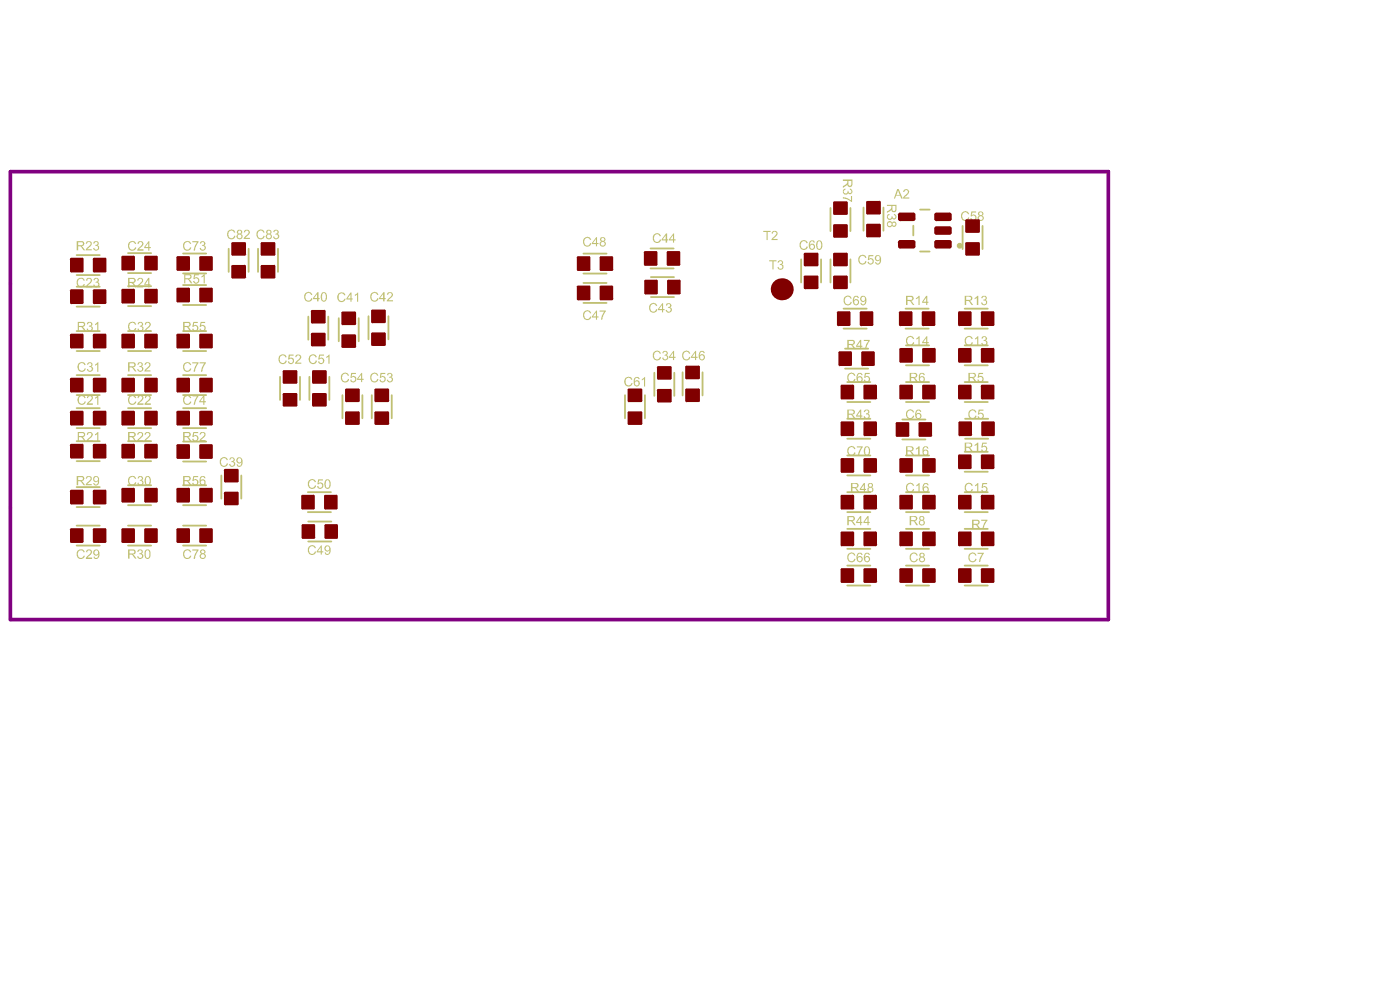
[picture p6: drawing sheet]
<svg xmlns="http://www.w3.org/2000/svg" width="371mm" height="262mm" viewBox="0 0 371 262" stroke-linecap="round" stroke-linejoin="round" font-family="sans-serif">
<g fill="none" stroke="#c0c073" stroke-width=".49">
<path d="M220.2 55.1v6.1M225.4 55.1v6.1M228.9 55v6.1M234.2 55v6.1M242.1 59.8v2.5M243.9 55.5h2.5M255.2 59.8v6.2M260.5 59.8v6.2M20.3 72.9h6.1M20.3 75.9h6.1M20.3 67.6h6.1M33.9 75.8h6.2"/>
<path d="M33.9 72.3h6.2M33.9 67h6.2M48.5 72.4h6.2M48.5 75.5h6.2M48.5 67.1h6.2M60.6 65.9v6.1M65.9 65.9v6.1M68.4 65.9v6.1M73.7 65.9v6.1M154.7 72.5h6.1M154.7 74.9h6.1M154.7 67.2h6.1"/>
<path d="M172.4 71.1h6.2M172.4 65.8h6.2M172.5 78.7h6.2M172.5 73.4h6.2M212.4 68.7v6.1M217.7 68.7v6.1M220.2 68.7v6.1M225.4 68.7v6.1M243.9 66.6h2.5M20.3 99.4h6.1M20.3 87.7h6.1M20.3 93h6.1"/>
<path d="M20.3 81.2h6.1M33.9 99.4h6.2M33.9 87.7h6.2M33.9 81.1h6.2M33.9 93h6.2M48.5 99.4h6.2M48.5 87.7h6.2M48.5 93h6.2M48.5 80.8h6.2M74.2 99.8v6.1M79.5 99.8v6.1M81.7 83.8v6.2"/>
<path d="M82 99.8v6.1M87 83.8v6.2M87.3 99.8v6.1M89.8 84.3v6.1M95.1 84.3v6.1M97.7 83.8v6.1M103 83.8v6.1M154.7 80.2h6.1M173.5 98.7v6.1M178.7 98.7v6.1M180.9 98.6v6.1M186.2 98.6v6.1"/>
<path d="M223.6 87h6.1M223.6 81.8h6.1M224 97.6h6.1M224 92.3h6.1M240.1 87h6.1M240.1 81.8h6.1M240.2 96.8h6.1M240.2 91.5h6.1M255.7 96.8h6.1M255.7 87h6.1M255.7 91.5h6.1M255.7 81.8h6.1"/>
<path d="M20.3 116.9h6.1M20.3 113.4h6.1M20.3 104.6h6.1M20.3 108.1h6.1M33.9 116.9h6.2M33.9 113.4h6.2M33.9 104.6h6.2M33.9 108.1h6.2M48.5 113.4h6.2M48.5 104.6h6.2M48.5 108.1h6.2M48.5 117h6.2"/>
<path d="M90.8 104.7v6.1M96.1 104.7v6.1M98.6 104.7v6.1M103.8 104.7v6.1M165.7 104.7v6.1M171 104.7v6.1M224.6 110.9h6.1M224.6 106.5h6.1M224.6 101.2h6.1M224.6 116.2h6.1M239.2 111.1h6.1M239.2 116.4h6.1"/>
<path d="M240.2 106.5h6.1M240.2 101.2h6.1M255.7 119.7h6.1M255.7 106.5h6.1M255.7 101.2h6.1M255.8 110.9h6.2M255.8 116.2h6.2M20.3 139.2h6.1M20.3 122.1h6.1M20.3 134.3h6.1M20.3 129h6.1M33.9 139.2h6.2"/>
<path d="M33.9 133.8h6.2M33.9 128.5h6.2M33.9 122.1h6.2M48.5 139.2h6.2M48.5 133.8h6.2M48.5 128.5h6.2M48.5 122.2h6.2M58.7 125.9v6.2M64 125.9v6.2M81.6 135.6h6.1M81.6 130.4h6.1M81.7 138.1h6.1"/>
<path d="M224.6 135.6h6.1M224.6 125.9h6.1M224.6 130.4h6.1M224.6 120.6h6.1M240.2 135.6h6.1M240.2 125.9h6.1M240.2 130.4h6.1M240.2 120.6h6.1M255.7 135.6h6.1M255.7 124.9h6.1M255.7 130.4h6.1M20.3 144.5h6.1"/>
<path d="M33.9 144.5h6.2M48.5 144.5h6.2M81.7 143.4h6.1M224.6 149.8h6.1M224.6 145.4h6.1M224.6 140.1h6.1M224.6 155.1h6.1M240.2 149.8h6.1M240.2 145.4h6.1M240.2 140.1h6.1M240.2 155.1h6.1M255.7 149.8h6.1"/>
<path d="M255.7 145.4h6.1M255.7 140.1h6.1M255.7 155.1h6.1"/>
</g>
<g fill="#c0c073">
<path d="M239.5 50.5h.1a.75 .75 0 0 1 1.1-.2 .75 .75 0 0 1 0 1.1l-.9 .9h1.2v.3h-1.6l.4-.8a1.01 1.01 0 0 0 .7-1.4l-.6 .1-.2 .3h-.3z"/>
<path d="M223.5 50.3l.4-.3h.2v.3a.5 .5 0 0 0-.4 .6 .5 .5 0 0 0 .6 .3 .5 .5 0 0 0 .3-.6h.3a.41 .41 0 0 0 .3 .5 .41 .41 0 0 0 .5-.4 .41 .41 0 0 0-.4-.4v-.3a.69 .69 0 0 1 .6 .9 .69 .69 0 0 1-1.1 .2 .77 .77 0 0 1-1.1 .3 .77 .77 0 0 1-.2-1.1z"/>
<path d="M223.4 52.2l1.3 .3 .9 .6v-1.2h.3v1.6h-.3l-1-.7-1.2-.2z"/>
<path d="M81.7 144.9a1.16 1.16 0 0 1 2.1 .2l-.3 .1a.83 .83 0 0 0-1.2-.4 .83 .83 0 0 0-.3 1.2 .73 .73 0 0 0 .7 .7 .73 .73 0 0 0 .8-.7l.3 .1a1.11 1.11 0 0 1-1.4 .9 1.11 1.11 0 0 1-.8-1.5z"/>
<path d="M81.7 127.4a1.11 1.11 0 0 1 1.1-.5 1.11 1.11 0 0 1 1 .7l-.3 .1a.83 .83 0 0 0-1.2-.4 .83 .83 0 0 0-.3 1.2 .73 .73 0 0 0 .7 .7 .73 .73 0 0 0 .8-.7l.3 .1a1.13 1.13 0 0 1-1.5 .8 1.13 1.13 0 0 1-.7-1.5z"/>
<path d="M84.3 127h1.3v.2h-1l-.2 .7a.85 .85 0 0 1 1.3 .4 .85 .85 0 0 1-.6 1.2 .85 .85 0 0 1-1.1-.7l.4-.1a.53 .53 0 0 0 .9 .3 .53 .53 0 0 0-.2-.9l-.4-.1-.3 .3-.3-.1z"/>
<path d="M82 94.3a1.08 1.08 0 0 1 1.1-.5 1.08 1.08 0 0 1 .8 .8l-.2 .1a.81 .81 0 0 0-1.1-.5 .81 .81 0 0 0-.4 1.2 .73 .73 0 0 0 .7 .7 .73 .73 0 0 0 .8-.6l.3 .1a1.16 1.16 0 0 1-1.4 .8 1.16 1.16 0 0 1-.8-1.4z"/>
<path d="M84.6 93.9h1.3v.3h-1.1l-.1 .7a.86 .86 0 0 1 1.2 .4 .86 .86 0 0 1-.4 1.1 .86 .86 0 0 1-1.2-.5v-.1l.3-.1a.55 .55 0 0 0 .8 .4 .55 .55 0 0 0 .1-.9l-.2-.2h-.4l-.3 .3-.3-.1z"/>
<path d="M86.5 94.5l.9-.6v2.4h-.3v-1.9l-.5 .4z"/>
<path d="M73.9 94.4a1.16 1.16 0 0 1 2.1 .2l-.3 .1a.83 .83 0 0 0-1.2-.4 .83 .83 0 0 0-.3 1.2 .73 .73 0 0 0 .8 .6 .73 .73 0 0 0 .7-.6l.3 .1a1.11 1.11 0 0 1-1.4 .8 1.11 1.11 0 0 1-.8-1.4z"/>
<path d="M76.6 93.9h1.2v.3h-1l-.1 .7a.81 .81 0 0 1 1.2 .6 .81 .81 0 0 1-1.1 .8h-.1l-.4-.5 .4-.1a.54 .54 0 0 0 .8 .3 .54 .54 0 0 0-.1-.9l-.5-.1-.2 .3-.3-.1z"/>
<path d="M78.4 94.1a.81 .81 0 0 1 1.2 .1 .81 .81 0 0 1-.2 1.2l-.8 .6h1.3v.3h-1.7l.1-.4 .7-.6a.61 .61 0 0 0 .5-.6 .61 .61 0 0 0-.4-.6h-.2l-.3 .5h-.4z"/>
<path d="M58.4 121.6a1.16 1.16 0 0 1 2 .2l-.3 .1a.83 .83 0 0 0-1.1-.4 .83 .83 0 0 0-.3 1.2 .73 .73 0 0 0 .7 .7 .73 .73 0 0 0 .7-.7l.3 .1a1.11 1.11 0 0 1-1.4 .8 1.11 1.11 0 0 1-.7-1.4z"/>
<path d="M61 121.2a.69 .69 0 0 1 1 .1 .69 .69 0 0 1-.1 1 .71 .71 0 0 1 .4 .9 .71 .71 0 0 1-.8 .5l-.7-.4-.1-.3 .3-.1a.52 .52 0 0 0 .7 .4 .52 .52 0 0 0 .2-.8l-.6-.1 .2-.3a.4 .4 0 0 0 .4-.4 .4 .4 0 0 0-.4-.4 .4 .4 0 0 0-.4 .4h-.3z"/>
<path d="M34 126.6a1.18 1.18 0 0 1 2.1 .2l-.3 .1a.83 .83 0 0 0-1.1-.5 .83 .83 0 0 0-.5 1 .79 .79 0 0 0 .7 .9 .79 .79 0 0 0 .9-.6h.3a1.13 1.13 0 0 1-1.5 .9 1.13 1.13 0 0 1-.7-1.5z"/>
<path d="M36.7 126.2a.69 .69 0 0 1 1 0 .69 .69 0 0 1-.2 1 .74 .74 0 0 1 .1 1.3 .74 .74 0 0 1-1.1-.5l-.1-.1 .3-.1a.52 .52 0 0 0 .7 .5 .52 .52 0 0 0 .1-.9l-.4-.1v-.1a.44 .44 0 0 0 .5-.4 .44 .44 0 0 0-.4-.5 .44 .44 0 0 0-.4 .5l-.3-.1z"/>
<path d="M34 105.2a1.13 1.13 0 0 1 1.1-.6 1.13 1.13 0 0 1 1 .7l-.3 .2a.83 .83 0 0 0-1.2-.4 .83 .83 0 0 0-.3 1.2 .74 .74 0 0 0 .7 .6 .74 .74 0 0 0 .8-.5h.4a1.19 1.19 0 0 1-1.6 .7 1.19 1.19 0 0 1-.6-1.7z"/>
<path d="M36.6 104.9a.81 .81 0 0 1 1.2 0 .81 .81 0 0 1-.3 1.3l-.7 .6h1.2v.4h-1.6a1.58 1.58 0 0 1 1-1.2l.1-.1a.5 .5 0 0 0 .2-.6 .5 .5 0 0 0-.5-.4 .5 .5 0 0 0-.4 .6l-.3-.1z"/>
<path d="M38.5 104.9a.82 .82 0 0 1 1.3 0 .82 .82 0 0 1-.3 1.3l-.8 .6h1.3v.4h-1.7l.1-.5 .5-.4a1.01 1.01 0 0 0 .7-1.2l-.3-.1a.41 .41 0 0 0-.5 0 .41 .41 0 0 0-.1 .5l-.4-.1z"/>
<path d="M36.6 96.1a.7 .7 0 0 1 1.1-.1 .7 .7 0 0 1-.2 1.1 .72 .72 0 0 1 .4 1 .72 .72 0 0 1-1 .3l-.5-.4v-.2l.3-.1a.5 .5 0 0 0 .6 .5 .5 .5 0 0 0 .3-.7 .5 .5 0 0 0-.6-.3v-.3a.39 .39 0 0 0 .5-.2 .39 .39 0 0 0-.2-.5 .39 .39 0 0 0-.5 .3h-.4z"/>
<path d="M38.4 96.2a.81 .81 0 0 1 1.4-.1 .81 .81 0 0 1-.4 1.3l-.7 .7h1.2v.3h-1.7l.4-.7a1.14 1.14 0 0 0 .9-1.5l-.5-.1-.4 .5h-.3z"/>
<path d="M36.5 73.9a.82 .82 0 0 1 1.3 0 .82 .82 0 0 1-.4 1.2l-.6 .7h1.1v.3h-1.6a1.26 1.26 0 0 1 .9-1.1 .88 .88 0 0 0 .3-1.1h-.6l-.2 .5-.3-.1z"/>
<path d="M34 64.4a1.18 1.18 0 0 1 2.1 .2h-.3a.83 .83 0 0 0-1.1-.4 .83 .83 0 0 0-.5 1 .79 .79 0 0 0 .7 .9 .79 .79 0 0 0 .9-.6h.3a1.13 1.13 0 0 1-1.5 .9 1.13 1.13 0 0 1-.7-1.6z"/>
<path d="M36.6 64.1a.82 .82 0 0 1 1.3 0 .82 .82 0 0 1-.4 1.2l-.7 .7h1.2v.4h-1.6l.1-.5 .5-.5a1.01 1.01 0 0 0 .6-1.1l-.4-.2-.4 .3v.2h-.4z"/>
<path d="M89.7 77.8a1.21 1.21 0 0 1 1.8 .3l-.3 .2a.81 .81 0 0 0-1-.5 .81 .81 0 0 0-.4 1.1 .74 .74 0 0 0 .6 .9 .74 .74 0 0 0 .8-.7h.4a1.17 1.17 0 0 1-1.5 .8 1.17 1.17 0 0 1-.6-1.6z"/>
<path d="M94.1 78.1l.8-.6v2.4h-.3v-1.9l-.3 .4h-.2z"/>
<path d="M80.7 77.9a1.11 1.11 0 0 1 1.1-.6 1.11 1.11 0 0 1 1 .8l-.3 .1a.83 .83 0 0 0-1.2-.5 .83 .83 0 0 0-.3 1.2 .73 .73 0 0 0 .8 .7 .73 .73 0 0 0 .7-.7l.3 .1a1.13 1.13 0 0 1-1.5 .9 1.13 1.13 0 0 1-.7-1.5z"/>
<path d="M36.5 145.8a.72 .72 0 0 1 .9-.3 .72 .72 0 0 1 .3 1l-.2 .1a.78 .78 0 0 1 .1 1.3 .78 .78 0 0 1-1.2-.5l.3-.1a.5 .5 0 0 0 .6 .4 .5 .5 0 0 0 .3-.6 .5 .5 0 0 0-.6-.3v-.3a.43 .43 0 0 0 .6-.2 .43 .43 0 0 0-.3-.6 .43 .43 0 0 0-.5 .3l-.1 .2-.3-.1z"/>
<path d="M36.5 114.7a.81 .81 0 0 1 1.3-.1 .81 .81 0 0 1-.3 1.3l-.7 .8h1.1v.2h-1.6l.3-.6 .5-.4a.77 .77 0 0 0 .4-1.2h-.6l-.2 .5-.3-.1z"/>
<path d="M38.4 114.7a.82 .82 0 0 1 1.4 0 .82 .82 0 0 1-.5 1.3l-.6 .7h1.2v.2h-1.7a1.26 1.26 0 0 1 .9-1v-.1a.55 .55 0 0 0 .5-.7 .55 .55 0 0 0-.7-.4l-.3 .5-.3-.1z"/>
<path d="M34 85.7a1.13 1.13 0 0 1 1.1-.6 1.13 1.13 0 0 1 1 .7l-.3 .2a.83 .83 0 0 0-1.2-.4 .83 .83 0 0 0-.3 1.2 .74 .74 0 0 0 .7 .7 .74 .74 0 0 0 .8-.6h.4a1.19 1.19 0 0 1-1.6 .8 1.19 1.19 0 0 1-.6-1.8z"/>
<path d="M36.7 85.4a.69 .69 0 0 1 1 0 .69 .69 0 0 1-.2 1 .71 .71 0 0 1 .5 .9 .71 .71 0 0 1-.8 .5l-.7-.4-.1-.3 .4-.1a.5 .5 0 0 0 .6 .5 .5 .5 0 0 0 .3-.7 .5 .5 0 0 0-.6-.3v-.2a.44 .44 0 0 0 .5-.3 .44 .44 0 0 0-.4-.5 .44 .44 0 0 0-.4 .4l-.3-.1z"/>
<path d="M38.5 85.5a.82 .82 0 0 1 1.3 0 .82 .82 0 0 1-.3 1.2l-.8 .7h1.3v.4h-1.7l.1-.5 .5-.5a1.01 1.01 0 0 0 .7-1.2l-.3-.1a.41 .41 0 0 0-.5 .1 .41 .41 0 0 0-.1 .4l-.4-.1z"/>
<path d="M240.3 128.4a1.16 1.16 0 0 1 2 .2l-.3 .1a.83 .83 0 0 0-1.1-.4 .83 .83 0 0 0-.3 1.2 .73 .73 0 0 0 .7 .7 .73 .73 0 0 0 .7-.7l.3 .1a1.13 1.13 0 0 1-1.4 .8 1.13 1.13 0 0 1-.7-1.5z"/>
<path d="M242.9 128.5l.9-.6v2.5h-.3v-2l-.5 .4z"/>
<path d="M255.8 128.4a1.16 1.16 0 0 1 2.1 .2l-.3 .1a.83 .83 0 0 0-1.1-.5 .83 .83 0 0 0-.5 1.1 .78 .78 0 0 0 .7 .9 .78 .78 0 0 0 .9-.7l.3 .1a1.14 1.14 0 0 1-1.5 .7 1.14 1.14 0 0 1-.7-1.5z"/>
<path d="M258.5 128.5l.8-.6v2.5h-.3v-2l-.4 .4z"/>
<path d="M260.4 127.9h1.3v.3h-1l-.2 .7a.85 .85 0 0 1 1.2 .4 .85 .85 0 0 1-.5 1.1 .85 .85 0 0 1-1.1-.6l.3-.1a.55 .55 0 0 0 .8 .4 .55 .55 0 0 0 .2-.8l-.3-.3h-.4l-.2 .3-.3-.1z"/>
<path d="M242.8 118.8l.7-.6h.3v2.4h-.4v-1.9l-.5 .4z"/>
<path d="M258.4 117.8l.6-.6h.3v2.5h-.4v-2l-.4 .4z"/>
<path d="M260.4 117.2h1.2v.3h-1l-.1 .7a.79 .79 0 0 1 1.1 .1 .79 .79 0 0 1 0 1.1v.1a.9 .9 0 0 1-1.5-.4l.3-.1a.53 .53 0 0 0 .9 .3 .53 .53 0 0 0-.2-.9l-.4-.1-.3 .3-.3-.1z"/>
<path d="M240.3 89.5a1.11 1.11 0 0 1 1.1-.6 1.11 1.11 0 0 1 .9 .8l-.3 .1a.83 .83 0 0 0-1.1-.4 .83 .83 0 0 0-.3 1.2 .73 .73 0 0 0 .7 .7 .73 .73 0 0 0 .7-.7l.3 .1a1.13 1.13 0 0 1-1.4 .8 1.13 1.13 0 0 1-.7-1.5z"/>
<path d="M242.9 89.6l.9-.6v2.5h-.3v-2l-.5 .4z"/>
<path d="M255.8 89.5a1.16 1.16 0 0 1 2.1 .2l-.3 .1a.83 .83 0 0 0-1.2-.4 .83 .83 0 0 0-.3 1.2 .73 .73 0 0 0 .8 .7 .73 .73 0 0 0 .7-.7l.3 .1a1.13 1.13 0 0 1-1.5 .8 1.13 1.13 0 0 1-.7-1.5z"/>
<path d="M258.5 89.6l.8-.6v2.5h-.3v-2l-.4 .4z"/>
<path d="M260.3 89.2a.7 .7 0 0 1 1-.1 .7 .7 0 0 1 .2 .9l-.2 .2a.71 .71 0 0 1 .4 .9 .71 .71 0 0 1-.8 .5l-.7-.4-.1-.3 .3-.1a.53 .53 0 0 0 .6 .5 .53 .53 0 0 0 .4-.7 .53 .53 0 0 0-.7-.3l.1-.2a.44 .44 0 0 0 .5-.5 .44 .44 0 0 0-.7-.3l-.1 .4-.3-.1z"/>
<path d="M242.8 78.9l.7-.5h.3v2.4h-.3v-2l-.6 .4z"/>
<path d="M258.4 78.9l.6-.5h.3v2.4h-.4v-2l-.4 .4z"/>
<path d="M260.2 78.6a.7 .7 0 0 1 1.1-.2 .7 .7 0 0 1 0 1.1 .72 .72 0 0 1 .3 1 .72 .72 0 0 1-1 .3l-.5-.4v-.3h.3a.5 .5 0 0 0 .6 .5 .5 .5 0 0 0 .4-.7 .5 .5 0 0 0-.7-.3v-.3a.43 .43 0 0 0 .6-.2 .43 .43 0 0 0-.2-.5 .43 .43 0 0 0-.6 .2l-.1 .2-.3-.1z"/>
<path d="M254.9 56.5a1.16 1.16 0 0 1 2 .2l-.3 .1a.83 .83 0 0 0-1.1-.4 .83 .83 0 0 0-.3 1.2 .73 .73 0 0 0 .7 .6 .73 .73 0 0 0 .7-.6l.3 .1a1.11 1.11 0 0 1-1.4 .8 1.11 1.11 0 0 1-.7-1.4z"/>
<path d="M257.5 56h1.3v.3h-1l-.2 .7a.85 .85 0 0 1 1.2 .3 .85 .85 0 0 1-.5 1.2 .85 .85 0 0 1-1.1-.7l.4-.1a.53 .53 0 0 0 .9 .4 .53 .53 0 0 0-.2-.9l-.4-.1-.3 .3-.3-.1z"/>
<path d="M224.7 118.7a1.11 1.11 0 0 1 1.1-.6 1.11 1.11 0 0 1 .9 .8l-.2 .1a.83 .83 0 0 0-1.2-.4 .83 .83 0 0 0-.3 1.2 .73 .73 0 0 0 .7 .6 .73 .73 0 0 0 .8-.6l.2 .1a1.13 1.13 0 0 1-1.4 .8 1.13 1.13 0 0 1-.7-1.5z"/>
<path d="M227.1 118.2h1.6v.3l-.6 .8-.4 1.3h-.3l.1-.7 .8-1.4h-1.2z"/>
<path d="M229 90h1.5v.4l-.6 1-.2 1h-.4l.1-.4 .8-1.7h-1.2z"/>
<path d="M223.7 78.8a1.16 1.16 0 0 1 2.1 .2l-.3 .1a.83 .83 0 0 0-1.2-.4 .83 .83 0 0 0-.3 1.2 .73 .73 0 0 0 .8 .7 .73 .73 0 0 0 .7-.7l.3 .1a1.11 1.11 0 0 1-1.4 .9 1.11 1.11 0 0 1-.8-1.5z"/>
<path d="M212.1 64.2a1.09 1.09 0 0 1 1-.7 1.09 1.09 0 0 1 1 .9l-.3 .1a.8 .8 0 0 0-1-.6 .8 .8 0 0 0-.5 .9 .81 .81 0 0 0 .5 1.1 .81 .81 0 0 0 1-.7l.3 .1a1.13 1.13 0 0 1-1.4 .9 1.13 1.13 0 0 1-.7-1.6z"/>
<path d="M235.2 56.9l.6-.2v.3a.45 .45 0 0 0-.4 .5 .45 .45 0 0 0 .6 .4 .45 .45 0 0 0 .3-.6h.3a.44 .44 0 0 0 .3 .5 .44 .44 0 0 0 .5-.4 .44 .44 0 0 0-.4-.4v-.3a.7 .7 0 0 1 .6 .9 .7 .7 0 0 1-1.1 .2v-.1a.75 .75 0 0 1-1.1 .4 .75 .75 0 0 1-.2-1.1z"/>
<path d="M154.7 82.7a1.16 1.16 0 0 1 2 .2l-.3 .1a.83 .83 0 0 0-1.1-.4 .83 .83 0 0 0-.3 1.2 .73 .73 0 0 0 .7 .7 .73 .73 0 0 0 .7-.7l.3 .1a1.13 1.13 0 0 1-1.4 .8 1.13 1.13 0 0 1-.7-1.5z"/>
<path d="M158.9 82.2h1.7v.3l-.7 1-.3 1.2h-.3l.1-.8 .8-1.4h-1.3z"/>
<path d="M154.7 63.3a1.16 1.16 0 0 1 2 .2l-.3 .1a.83 .83 0 0 0-1.1-.4 .83 .83 0 0 0-.3 1.2 .73 .73 0 0 0 .7 .6 .73 .73 0 0 0 .7-.6l.3 .1a1.11 1.11 0 0 1-1.4 .8 1.11 1.11 0 0 1-.7-1.4z"/>
<path d="M260.1 137.7h1.7v.2l-.8 1.1-.2 1.1h-.3v-.5l.8-1.7h-1.2z"/>
<path d="M241.2 146.9a1.16 1.16 0 0 1 2.1 .2l-.3 .1a.83 .83 0 0 0-1.2-.5 .83 .83 0 0 0-.3 1.3 .73 .73 0 0 0 .8 .6 .73 .73 0 0 0 .7-.6l.3 .1a1.14 1.14 0 0 1-1.5 .7 1.14 1.14 0 0 1-.7-1.5z"/>
<path d="M256.8 146.9a1.16 1.16 0 0 1 2 .2l-.2 .1a.83 .83 0 0 0-1.2-.4 .83 .83 0 0 0-.3 1.2 .73 .73 0 0 0 .7 .6 .73 .73 0 0 0 .8-.6l.2 .1a1.14 1.14 0 0 1-1.4 .7 1.14 1.14 0 0 1-.7-1.5z"/>
<path d="M259.1 146.4h1.7l-.9 1.7-.1 .7h-.3l.1-.7 .8-1.4h-1.3z"/>
<path d="M240.3 109a1.16 1.16 0 0 1 2 .2l-.3 .1a.83 .83 0 0 0-1.1-.4 .83 .83 0 0 0-.3 1.1 .73 .73 0 0 0 .7 .7 .73 .73 0 0 0 .7-.7l.3 .1a1.14 1.14 0 0 1-1.5 .8 1.14 1.14 0 0 1-.6-1.5z"/>
<path d="M256.8 109a1.16 1.16 0 0 1 2 .2l-.3 .1a.74 .74 0 0 0-.9-.6 .74 .74 0 0 0-.6 .8 .85 .85 0 0 0 .4 1.1 .85 .85 0 0 0 1.2-.5h.2a1.14 1.14 0 0 1-1.4 .8 1.14 1.14 0 0 1-.7-1.5z"/>
<path d="M259.4 108.5h1.3v.3h-1l-.2 .7a.83 .83 0 0 1 1.2 .3 .83 .83 0 0 1-.5 1.2 .83 .83 0 0 1-1.1-.7l.3-.1a.57 .57 0 0 0 .7 .5 .57 .57 0 0 0 .5-.7 .57 .57 0 0 0-.7-.4l-.4 .2h-.3z"/>
<path d="M259.4 98.8h1.2v.3h-1l-.1 .6a.85 .85 0 0 1 1.3 .8 .85 .85 0 0 1-1.3 .7l-.4-.4v-.3h.3a.55 .55 0 0 0 .7 .4 .55 .55 0 0 0 .4-.6 .55 .55 0 0 0-.6-.5l-.8 .2z"/>
<path d="M224.7 146.9a1.16 1.16 0 0 1 2 .2l-.2 .1a.83 .83 0 0 0-1.2-.4 .83 .83 0 0 0-.3 1.2 .73 .73 0 0 0 .7 .6 .73 .73 0 0 0 .8-.6l.2 .1a1.13 1.13 0 0 1-1.4 .8 1.13 1.13 0 0 1-.7-1.5z"/>
<path d="M229.1 108.8a.7 .7 0 0 1 1-.2 .7 .7 0 0 1 .1 1.1 .72 .72 0 0 1 .3 1 .72 .72 0 0 1-1 .2l-.5-.4v-.3h.3a.5 .5 0 0 0 .6 .5 .5 .5 0 0 0 .3-.6 .5 .5 0 0 0-.6-.3v-.3a.43 .43 0 0 0 .6-.2 .43 .43 0 0 0-.3-.6 .43 .43 0 0 0-.5 .3l-.1 .2-.3-.1z"/>
<path d="M224.7 99.3a1.16 1.16 0 0 1 2 .1l-.2 .1a.83 .83 0 0 0-1.1-.4 .83 .83 0 0 0-.5 1 .78 .78 0 0 0 .7 .9 .78 .78 0 0 0 .9-.7l.2 .1a1.14 1.14 0 0 1-1.4 .8 1.14 1.14 0 0 1-.7-1.6z"/>
<path d="M229.3 98.8h1.2v.3h-.9l-.2 .6a.85 .85 0 0 1 1.2 .4 .85 .85 0 0 1-.5 1.2 .85 .85 0 0 1-1.1-.7l.3-.1a.55 .55 0 0 0 .7 .5 .55 .55 0 0 0 .2-.9l-.2-.3h-.4l-.2 .3-.3-.1z"/>
<path d="M227.6 68.1a1.11 1.11 0 0 1 1.1-.6 1.11 1.11 0 0 1 1 .7l-.3 .1a.82 .82 0 0 0-1.1-.5 .82 .82 0 0 0-.5 1 .79 .79 0 0 0 .6 1 .79 .79 0 0 0 1-.7l.3 .1a1.13 1.13 0 0 1-1.5 .9 1.13 1.13 0 0 1-.7-1.6z"/>
<path d="M230.2 67.6h1.3v.3h-1l-.2 .6a.83 .83 0 0 1 1.2 .4 .83 .83 0 0 1-.5 1.1 .83 .83 0 0 1-1-.6l.3-.1a.54 .54 0 0 0 .9 .4 .54 .54 0 0 0 0-.9l-.3-.2-.6 .3-.2-.1z"/>
<path d="M180.9 93.4a1.16 1.16 0 0 1 2.1 .2l-.3 .1a.83 .83 0 0 0-1.2-.4 .83 .83 0 0 0-.3 1.2 .73 .73 0 0 0 .8 .7 .73 .73 0 0 0 .7-.7l.3 .1a1.13 1.13 0 0 1-1.5 .8 1.13 1.13 0 0 1-.7-1.5z"/>
<path d="M203.9 68.9h1.9v.3h-.7v2.2h-.3v-2.2h-.9z"/>
<path d="M206.2 69.2a.7 .7 0 0 1 1.1-.2 .7 .7 0 0 1 0 1.1 .74 .74 0 0 1 .3 1.1 .74 .74 0 0 1-1.2 .1l-.3-.3v-.2l.3-.1a.5 .5 0 0 0 .6 .4 .5 .5 0 0 0 .4-.6 .5 .5 0 0 0-.7-.3v-.2a.47 .47 0 0 0 .6-.3 .47 .47 0 0 0-.4-.6 .47 .47 0 0 0-.5 .5l-.3-.1z"/>
<path d="M202.3 61.1h2v.3h-.8v2.2h-.3v-2.2h-.9z"/>
<path d="M204.6 61.5a.81 .81 0 0 1 1.3-.2 .81 .81 0 0 1-.3 1.3l-.6 .7h1.1v.3h-1.6l.5-.7a1.31 1.31 0 0 0 .7-1.4 .54 .54 0 0 0-.8 .4l-.3-.1z"/>
<path d="M165.8 100.1l.1-.1a1.11 1.11 0 0 1 1.7 .5l-.3 .1a.81 .81 0 0 0-1.1-.4 .81 .81 0 0 0-.3 1.1 .74 .74 0 0 0 .6 .8 .74 .74 0 0 0 .8-.6h.4a1.16 1.16 0 0 1-1.6 .7 1.16 1.16 0 0 1-.5-1.6z"/>
<path d="M170.1 100.4l.9-.6v2.6h-.3v-2.1l-.4 .4h-.2z"/>
<path d="M90.5 99.3a1.11 1.11 0 0 1 1.1-.6 1.11 1.11 0 0 1 .9 .7l-.3 .1a.83 .83 0 0 0-1.1-.4 .83 .83 0 0 0-.3 1.2 .73 .73 0 0 0 .7 .7 .73 .73 0 0 0 .7-.7l.3 .1a1.13 1.13 0 0 1-1.4 .9 1.13 1.13 0 0 1-.7-1.6z"/>
<path d="M93.1 98.8h1.3v.3h-1l-.2 .6a.84 .84 0 0 1 1.2 .4 .84 .84 0 0 1-.5 1.2 .84 .84 0 0 1-1.1-.7l.4-.1a.53 .53 0 0 0 .9 .3 .53 .53 0 0 0-.2-.9l-.4-.1-.3 .3-.3-.1z"/>
<path d="M98.2 99.3a1.16 1.16 0 0 1 2.1 .1l-.3 .1a.83 .83 0 0 0-1.2-.4 .83 .83 0 0 0-.3 1.2 .73 .73 0 0 0 .8 .7 .73 .73 0 0 0 .7-.7l.3 .1a1.13 1.13 0 0 1-1.5 .9 1.13 1.13 0 0 1-.6-1.6z"/>
<path d="M100.9 98.8h1.2v.3h-.9l-.2 .6a.83 .83 0 0 1 1.1 .4 .83 .83 0 0 1-.5 1.1 .83 .83 0 0 1-1-.6l.4-.1a.53 .53 0 0 0 .8 .3 .53 .53 0 0 0-.1-.9l-.4-.1-.3 .3-.3-.1z"/>
<path d="M102.7 99a.7 .7 0 0 1 1-.2 .7 .7 0 0 1 .2 .9l-.2 .2a.71 .71 0 0 1 .5 .9 .71 .71 0 0 1-.9 .5l-.7-.4-.1-.3 .3-.1a.53 .53 0 0 0 .6 .5 .53 .53 0 0 0 .5-.7 .53 .53 0 0 0-.8-.3l.1-.2a.44 .44 0 0 0 .5-.5 .44 .44 0 0 0-.7-.2l-.1 .3h-.3z"/>
<path d="M98.2 77.9a1.16 1.16 0 0 1 2.1 .2l-.3 .1a.83 .83 0 0 0-1.2-.5 .83 .83 0 0 0-.3 1.2 .73 .73 0 0 0 .8 .7 .73 .73 0 0 0 .7-.7l.3 .1a1.11 1.11 0 0 1-1.4 .9 1.11 1.11 0 0 1-.7-1.4z"/>
<path d="M102.7 77.6a.81 .81 0 0 1 1.3 0 .81 .81 0 0 1-.3 1.2l-.8 .7h1.3v.3h-1.7l.1-.4 .7-.7a.61 .61 0 0 0 .5-.5 .61 .61 0 0 0-.4-.6h-.2l-.3 .5h-.4z"/>
<path d="M68.1 61.3a1.16 1.16 0 0 1 2 .2l-.3 .1a.83 .83 0 0 0-1.1-.4 .83 .83 0 0 0-.3 1.2 .73 .73 0 0 0 .7 .7 .73 .73 0 0 0 .7-.7l.3 .1a1.13 1.13 0 0 1-1.4 .8 1.13 1.13 0 0 1-.7-1.5z"/>
<path d="M72.6 61.1a.7 .7 0 0 1 .9-.2 .7 .7 0 0 1 .2 .9l-.2 .2a.71 .71 0 0 1 .5 .9 .71 .71 0 0 1-.8 .5l-.7-.4-.1-.3 .3-.1a.53 .53 0 0 0 .6 .5 .53 .53 0 0 0 .4-.7 .53 .53 0 0 0-.7-.3l.1-.2a.44 .44 0 0 0 .5-.5 .44 .44 0 0 0-.7-.3l-.1 .4-.3-.1z"/>
<path d="M60.3 61.3a1.16 1.16 0 0 1 2.1 .2l-.3 .1a.83 .83 0 0 0-1.2-.4 .83 .83 0 0 0-.3 1.2 .73 .73 0 0 0 .7 .7 .73 .73 0 0 0 .8-.7l.3 .1a1.11 1.11 0 0 1-1.4 .9 1.11 1.11 0 0 1-.8-1.5z"/>
<path d="M64.8 61.1a.81 .81 0 0 1 1.2 0 .81 .81 0 0 1-.2 1.2l-.8 .7h1.2v.3h-1.6l.1-.4 .7-.7a.61 .61 0 0 0 .5-.5 .61 .61 0 0 0-.4-.6h-.2l-.3 .4h-.4z"/>
<path d="M172.2 80.8a1.16 1.16 0 0 1 2 .2l-.3 .1a.83 .83 0 0 0-1.1-.4 .83 .83 0 0 0-.3 1.2 .73 .73 0 0 0 .7 .6 .73 .73 0 0 0 .7-.6l.3 .1a1.13 1.13 0 0 1-1.4 .8 1.13 1.13 0 0 1-.7-1.5z"/>
<path d="M176.7 80.5a.7 .7 0 0 1 .9-.2 .7 .7 0 0 1 .2 1l-.2 .2a.71 .71 0 0 1 .5 .8 .71 .71 0 0 1-.9 .5l-.6-.4-.1-.3 .2-.1a.53 .53 0 0 0 .7 .6 .53 .53 0 0 0 .4-.7 .53 .53 0 0 0-.8-.3l.1-.2a.44 .44 0 0 0 .5-.6 .44 .44 0 0 0-.7-.2l-.1 .4-.2-.1z"/>
<path d="M51.3 126.1h1.2v.3h-1l-.1 .7a.85 .85 0 0 1 1.1 .2 .85 .85 0 0 1-.1 1.1 .85 .85 0 0 1-1.1 0l-.3-.3v-.2l.3-.1a.52 .52 0 0 0 .6 .4 .52 .52 0 0 0 .3-.7 .52 .52 0 0 0-.6-.3l-.3 .2-.3-.1z"/>
<path d="M23 126.2a.8 .8 0 0 1 1.1 .1 .8 .8 0 0 1-.2 1.1l-.7 .8h1.1v.3h-1.6l.4-.7a1.14 1.14 0 0 0 .8-1.4l-.5-.1-.3 .5h-.3z"/>
<path d="M48.6 105.2a1.18 1.18 0 0 1 2.1 .2l-.3 .1a.83 .83 0 0 0-1.1-.5 .83 .83 0 0 0-.5 1.1 .79 .79 0 0 0 .7 .8 .79 .79 0 0 0 .9-.5h.3a1.13 1.13 0 0 1-1.5 .8 1.13 1.13 0 0 1-.7-1.5z"/>
<path d="M51.1 104.7h1.5l-.1 .5-.5 .6-.3 1.4h-.3l.1-.8 .7-1.4h-1.1z"/>
<path d="M20.8 105l.1-.1a1.11 1.11 0 0 1 1.8 .5l-.3 .1a.81 .81 0 0 0-1.1-.5 .81 .81 0 0 0-.4 1.2 .74 .74 0 0 0 .7 .7 .74 .74 0 0 0 .8-.5h.4a1.16 1.16 0 0 1-1.6 .7 1.16 1.16 0 0 1-.6-1.6z"/>
<path d="M23.2 105a.82 .82 0 0 1 1.3 0 .82 .82 0 0 1-.5 1.3l-.6 .5h1.2v.4h-1.6a1.26 1.26 0 0 1 .8-1v-.1a.54 .54 0 0 0 .5-.6 .54 .54 0 0 0-.6-.5l-.3 .1-.1 .4-.2-.1z"/>
<path d="M25.2 105.3l.9-.6v2.5h-.3v-2l-.4 .4h-.2z"/>
<path d="M48.6 96.4a1.16 1.16 0 0 1 2.1 .2l-.3 .1a.83 .83 0 0 0-1.2-.4 .83 .83 0 0 0-.3 1.2 .74 .74 0 0 0 .7 .7 .74 .74 0 0 0 .8-.6h.3a1.13 1.13 0 0 1-1.5 .8 1.13 1.13 0 0 1-.7-1.5z"/>
<path d="M51 95.9h1.6l-.8 1.8-.1 .8h-.3l.1-.8 .7-1.5h-1.2z"/>
<path d="M52.9 95.9h1.7l-.9 1.8-.1 .8h-.3l.1-.9 .8-1.4h-1.3z"/>
<path d="M20.8 96.2l.1-.1a1.11 1.11 0 0 1 1.8 .5l-.3 .1a.81 .81 0 0 0-1.1-.4 .81 .81 0 0 0-.4 1.1 .74 .74 0 0 0 .7 .8 .74 .74 0 0 0 .8-.6h.4a1.16 1.16 0 0 1-1.6 .7 1.16 1.16 0 0 1-.6-1.6z"/>
<path d="M23.2 96.2a.7 .7 0 0 1 1-.2 .7 .7 0 0 1 .1 1h-.1a.8 .8 0 0 1 .1 1.4 .8 .8 0 0 1-1.2-.6l.2-.1a.53 .53 0 0 0 .7 .5 .53 .53 0 0 0 .4-.7 .53 .53 0 0 0-.8-.3l.1-.2a.46 .46 0 0 0 .6-.4 .46 .46 0 0 0-.5-.5 .46 .46 0 0 0-.5 .5l-.2-.1z"/>
<path d="M25.2 96.5l.9-.6v2.6h-.3v-2.1l-.4 .4h-.2z"/>
<path d="M51.5 72.6h1.2v.3h-.9l-.2 .7a.83 .83 0 0 1 1.1 .4 .83 .83 0 0 1-.5 1.1 .83 .83 0 0 1-1-.6l.4-.1a.54 .54 0 0 0 .8 .4 .54 .54 0 0 0 0-.9l-.3-.2-.5 .3-.3-.1z"/>
<path d="M53.4 73.2l.9-.6v2.4h-.3v-1.9l-.5 .4z"/>
<path d="M20.4 74.1a1.16 1.16 0 0 1 2.1 .2l-.3 .1a.83 .83 0 0 0-1.2-.4 .83 .83 0 0 0-.3 1.1 .74 .74 0 0 0 .7 .7 .74 .74 0 0 0 .8-.6h.3a1.13 1.13 0 0 1-1.5 .9 1.13 1.13 0 0 1-.7-1.5z"/>
<path d="M23 73.8a.81 .81 0 0 1 1.2 0 .81 .81 0 0 1-.3 1.2l-.7 .7h1.2v.4h-1.6l.1-.5 .4-.5a1.01 1.01 0 0 0 .7-1.1l-.3-.1a.41 .41 0 0 0-.4 0 .41 .41 0 0 0-.1 .5l-.4-.1z"/>
<path d="M24.9 73.8a.73 .73 0 0 1 1-.2 .73 .73 0 0 1 .2 1.1l-.2 .1a.74 .74 0 0 1 .2 1.1 .74 .74 0 0 1-1.1 0l-.3-.4 .3-.2a.51 .51 0 0 0 .6 .5 .51 .51 0 0 0 .4-.6 .51 .51 0 0 0-.7-.3l.1-.2a.41 .41 0 0 0 .5-.3 .41 .41 0 0 0-.3-.5 .41 .41 0 0 0-.5 .2v.2l-.3-.1z"/>
<path d="M23 64a.8 .8 0 0 1 1.1 .1 .8 .8 0 0 1-.2 1.1l-.7 .8h1.1v.3h-1.6l.4-.7a1.14 1.14 0 0 0 .8-1.4l-.5-.1-.3 .5h-.3z"/>
<path d="M24.8 64.2a.7 .7 0 0 1 1.1-.2 .7 .7 0 0 1 0 1 .72 .72 0 0 1 .3 1 .72 .72 0 0 1-1 .3l-.5-.4v-.2l.3-.1a.5 .5 0 0 0 .6 .5 .5 .5 0 0 0 .4-.7 .5 .5 0 0 0-.7-.3v-.3a.41 .41 0 0 0 .6-.1 .41 .41 0 0 0-.3-.6 .41 .41 0 0 0-.5 .3l-.1 .2-.3-.1z"/>
<path d="M48.6 64.4a1.16 1.16 0 0 1 2.1 .2h-.3a.83 .83 0 0 0-1.2-.4 .83 .83 0 0 0-.3 1.2 .74 .74 0 0 0 .7 .7 .74 .74 0 0 0 .8-.6h.3a1.13 1.13 0 0 1-1.5 .9 1.13 1.13 0 0 1-.7-1.6z"/>
<path d="M51 63.9h1.6l-.8 1.7-.1 .8h-.3l.1-.8 .7-1.4h-1.2z"/>
<path d="M53.1 64.1a.73 .73 0 0 1 1-.2 .73 .73 0 0 1 .2 1l-.2 .1a.74 .74 0 0 1 .2 1.1 .74 .74 0 0 1-1.1 .1l-.3-.4 .3-.2a.51 .51 0 0 0 .6 .5 .51 .51 0 0 0 .4-.7 .51 .51 0 0 0-.7-.3l.1-.2a.41 .41 0 0 0 .5-.3 .41 .41 0 0 0-.3-.5 .41 .41 0 0 0-.5 .3v.2l-.3-.1z"/>
<path d="M173.1 93.4a1.11 1.11 0 0 1 1.1-.6 1.11 1.11 0 0 1 1 .8l-.3 .1a.83 .83 0 0 0-1.2-.4 .83 .83 0 0 0-.3 1.2 .73 .73 0 0 0 .8 .7 .73 .73 0 0 0 .7-.7l.3 .1a1.13 1.13 0 0 1-1.5 .8 1.13 1.13 0 0 1-.6-1.5z"/>
<path d="M175.8 93a.69 .69 0 0 1 1 .1 .69 .69 0 0 1-.1 1 .7 .7 0 0 1 .4 .8 .7 .7 0 0 1-.7 .6l-.8-.4-.1-.3 .4-.1a.5 .5 0 0 0 .6 .4 .5 .5 0 0 0 .3-.6 .5 .5 0 0 0-.6-.3l.1-.3a.4 .4 0 0 0 .4-.4 .4 .4 0 0 0-.5-.4 .4 .4 0 0 0-.3 .5l-.3-.1z"/>
<path d="M173.1 62.3a1.11 1.11 0 0 1 1.1-.6 1.11 1.11 0 0 1 1 .8l-.3 .1a.83 .83 0 0 0-1.2-.4 .83 .83 0 0 0-.3 1.2 .73 .73 0 0 0 .8 .7 .73 .73 0 0 0 .7-.7l.3 .1a1.13 1.13 0 0 1-1.5 .8 1.13 1.13 0 0 1-.6-1.5z"/>
<path d="M48.6 146a1.16 1.16 0 0 1 2.1 .2l-.3 .1a.83 .83 0 0 0-1.2-.4 .83 .83 0 0 0-.3 1.2 .74 .74 0 0 0 .7 .7 .74 .74 0 0 0 .8-.6h.3a1.11 1.11 0 0 1-1.4 .8 1.11 1.11 0 0 1-.8-1.4z"/>
<path d="M51 145.5h1.6l-.8 1.8-.1 .8h-.3l.1-.8 .7-1.5h-1.2z"/>
<path d="M20.4 146a1.16 1.16 0 0 1 2.1 .2l-.3 .1a.83 .83 0 0 0-1.2-.4 .83 .83 0 0 0-.3 1.2 .74 .74 0 0 0 .7 .7 .74 .74 0 0 0 .8-.6h.3a1.11 1.11 0 0 1-1.4 .8 1.11 1.11 0 0 1-.8-1.4z"/>
<path d="M23 145.7a.82 .82 0 0 1 1.3 0 .82 .82 0 0 1-.4 1.3l-.7 .7h1.2v.4h-1.6l.1-.5 .4-.5a1.01 1.01 0 0 0 .7-1.2l-.3-.1a.41 .41 0 0 0-.4 .1 .41 .41 0 0 0-.1 .4l-.4-.1z"/>
<path d="M51.3 114.4h1.2v.3h-1v.7a.82 .82 0 0 1 1.1 .9 .82 .82 0 0 1-1.3 .5l-.3-.3v-.2l.3-.1a.55 .55 0 0 0 .7 .3 .55 .55 0 0 0 .2-.8 .55 .55 0 0 0-.8 0h-.4z"/>
<path d="M53 114.7a.81 .81 0 0 1 1.4-.1 .81 .81 0 0 1-.4 1.3l-.7 .7h1.2v.2h-1.7l.4-.6a1.14 1.14 0 0 0 .9-1.5l-.5-.1-.4 .5h-.3z"/>
<path d="M23.2 114.6a.78 .78 0 0 1 1.2 .1 .78 .78 0 0 1-.3 1.2l-.8 .8h1.3v.2h-1.6l.1-.4 .5-.6a.78 .78 0 0 0 .5-1.2h-.6l-.2 .5-.3-.1z"/>
<path d="M25.2 115l.9-.6v2.5h-.3v-1.9l-.5 .3z"/>
<path d="M51.3 85.3h1.1v.2h-.9l-.1 .7a.83 .83 0 0 1 1.1 .4 .83 .83 0 0 1-.5 1.1 .83 .83 0 0 1-1-.6l.3-.1a.52 .52 0 0 0 .6 .4 .52 .52 0 0 0 .3-.7 .52 .52 0 0 0-.6-.3l-.3 .2-.3-.1z"/>
<path d="M53.2 85.3h1.2v.2h-1l-.1 .7a.81 .81 0 0 1 1.2 .4 .81 .81 0 0 1-.5 1.1 .81 .81 0 0 1-1.1-.6l.3-.1a.53 .53 0 0 0 .9 .3 .53 .53 0 0 0-.2-.9l-.4-.1-.3 .3-.3-.1z"/>
<path d="M23.2 85.5a.69 .69 0 0 1 1-.2 .69 .69 0 0 1 0 1h-.1a.8 .8 0 0 1 .1 1.4 .8 .8 0 0 1-1.2-.6l.2-.1a.53 .53 0 0 0 .7 .5 .53 .53 0 0 0 .4-.7 .53 .53 0 0 0-.8-.3l.1-.3a.38 .38 0 0 0 .5-.4 .38 .38 0 0 0-.6-.3l-.2 .4-.2-.1z"/>
<path d="M25.2 85.8l.9-.5v2.4h-.3v-2l-.5 .4z"/>
<path d="M238 50.4l-.4 1.2h.9zM237.8 50.1h.4l1.1 2.5h-.4l-.3-.8h-1.1l-.2 .8h-.3z"/>
<path d="M224.9 47.9v.7a.41 .41 0 0 0 .3 .6 .41 .41 0 0 0 .5-.5v-.8zM223.4 47.5h2.6v1.2a.7 .7 0 0 1-.7 .9 .7 .7 0 0 1-.7-.8l-1.2 1v-.5l.9-.5 .3-.4v-.5h-1.2z"/>
<path d="M85 144.9l-.8 1.1h.8zM85.1 144.5h.2v1.5h.4v.3h-.4v.6h-.3v-.6h-1.1v-.3z"/>
<path d="M86.5 144.7a.6 .6 0 0 0-.1 .8 .6 .6 0 0 0 .8 .2 .61 .61 0 0 0 0-.7 .61 .61 0 0 0-.7-.3zM86.2 144.6a.96 .96 0 0 1 1.1 .1 .96 .96 0 0 1 .3 1 .91 .91 0 0 1-.3 1.1 .91 .91 0 0 1-1.1-.1l-.1-.4h.3a.45 .45 0 0 0 .5 .4 .45 .45 0 0 0 .4-.6l.1-.4a.8 .8 0 0 1-1.2 .1 .8 .8 0 0 1 0-1.2z"/>
<path d="M86.5 127.3l-.1 .5a1.13 1.13 0 0 0 .4 1.4 .98 .98 0 0 0 .6-1.3 .54 .54 0 0 0-.3-.6 .54 .54 0 0 0-.6 0zM86.2 127.2a.89 .89 0 0 1 1.1-.1 .89 .89 0 0 1 .3 1.1 .88 .88 0 0 1-.2 1 .88 .88 0 0 1-1 .1l-.4-.8z"/>
<path d="M63.1 121.4a.6 .6 0 0 0-.1 .8 .6 .6 0 0 0 .8 .2 .61 .61 0 0 0 .1-.8 .61 .61 0 0 0-.8-.2zM62.8 121.3a.96 .96 0 0 1 1.1 0 .96 .96 0 0 1 .4 1.1 .91 .91 0 0 1-.4 1 .91 .91 0 0 1-1.1 0l-.1-.4h.3a.45 .45 0 0 0 .6 .4 .45 .45 0 0 0 .3-.6l.1-.4a.8 .8 0 0 1-1.2 .1 .8 .8 0 0 1 0-1.2z"/>
<path d="M38.8 126.5l-.1 .5a1.13 1.13 0 0 0 .4 1.3 .98 .98 0 0 0 .6-1.2l-.2-.5a.36 .36 0 0 0-.3-.3 .36 .36 0 0 0-.4 .2zM38.5 126.4a.87 .87 0 0 1 1.1-.2 .87 .87 0 0 1 .4 1 .91 .91 0 0 1-.2 1.1 .91 .91 0 0 1-1.1 .1l-.1-.1a2.07 2.07 0 0 1-.1-1.9z"/>
<path d="M34.3 96.2v.8h.7a.42 .42 0 0 0 .6-.3 .42 .42 0 0 0-.5-.5zM33.9 95.9h1.2a.69 .69 0 0 1 .9 .6 .69 .69 0 0 1-.7 .8l.9 1.1h-.4l-.9-1.1h-.6v1.1h-.4z"/>
<path d="M34.3 73.9v.8h.7a.41 .41 0 0 0 .6-.4 .41 .41 0 0 0-.5-.4zM33.9 73.6h1.2a.69 .69 0 0 1 .9 .6 .69 .69 0 0 1-.7 .8l.9 1.1h-.4l-.4-.7-.6-.4h-.5v1.1h-.4z"/>
<path d="M39.3 74.1l-.8 1.1h.8zM39.3 73.6h.3v1.6h.3v.2h-.3v.7h-.3v-.7h-1.1z"/>
<path d="M39.3 64.4l-.8 1h.8zM39.4 63.9h.2v1.5h.4v.3h-.4v.7h-.3v-.7h-1.1v-.3z"/>
<path d="M92.9 78l-.8 1h.8zM92.9 77.5h.3v1.5h.3v.3h-.3v.6h-.3v-.6h-1.1v-.3z"/>
<path d="M84 77.9l-.7 1h.7zM84.1 77.4h.3v1.5h.3v.3h-.3v.6h-.4v-.6h-1v-.3z"/>
<path d="M85.5 77.8l-.1 .5a1.13 1.13 0 0 0 .4 1.3 .98 .98 0 0 0 .6-1.2 .54 .54 0 0 0-.2-.7 .54 .54 0 0 0-.7 .1zM85.2 77.7a.89 .89 0 0 1 1.1-.1 .89 .89 0 0 1 .4 1 .88 .88 0 0 1-.3 1 .88 .88 0 0 1-1 .1l-.4-.8z"/>
<path d="M34.3 145.8v.8h.7a.42 .42 0 0 0 .6-.3 .42 .42 0 0 0-.5-.5zM33.9 145.5h1.2a.7 .7 0 0 1 .9 .6 .7 .7 0 0 1-.7 .8l.9 1.1h-.4l-.9-1.1h-.6v1.1h-.4z"/>
<path d="M38.7 145.9l-.1 .4a1.02 1.02 0 0 0 .6 1.5 1.53 1.53 0 0 0 0-2.1zM38.5 145.7a.95 .95 0 0 1 1.2 .1 .95 .95 0 0 1 .2 1.2 .82 .82 0 0 1-.8 1.1 .82 .82 0 0 1-.8-1.1v-.9z"/>
<path d="M34.3 114.7v.8h.7a.41 .41 0 0 0 .6-.3 .41 .41 0 0 0-.5-.5zM33.9 114.4h1.2a.69 .69 0 0 1 .9 .6 .69 .69 0 0 1-.7 .8l.9 1.1h-.4l-.9-1.1h-.6v1.1h-.4z"/>
<path d="M241.5 136.9v.8h.7a.45 .45 0 0 0 .6-.3 .45 .45 0 0 0-.5-.5zM241.1 136.7h1.2a.69 .69 0 0 1 .9 .6 .69 .69 0 0 1-.8 .7l.4 .2 .6 .9h-.5l-.8-1.1h-.6v1.1h-.4z"/>
<path d="M243.9 137.3a.45 .45 0 0 0 .9 0 .45 .45 0 0 0-.9 0zM243.9 138.5a.51 .51 0 0 0 1 0 .51 .51 0 0 0-1 0zM243.8 136.9a.69 .69 0 0 1 1-.1 .69 .69 0 0 1-.1 1 .74 .74 0 0 1 .3 1.2 .74 .74 0 0 1-1.1 0 .72 .72 0 0 1-.3-.7 .72 .72 0 0 1 .5-.6l-.4-.1z"/>
<path d="M244.7 128.2a.83 .83 0 0 1 .9-.3 .83 .83 0 0 1 .6 .6h-.4a.53 .53 0 0 0-.7-.2 .53 .53 0 0 0-.3 .6v.2a.79 .79 0 0 1 1.3 .1 .79 .79 0 0 1-.4 1.2 .79 .79 0 0 1-1.1-.6l-.1-1zM244.9 129.6a.55 .55 0 0 0 1.1 0 .55 .55 0 0 0-1.1 0z"/>
<path d="M240.6 118.4v.9h.6a.45 .45 0 0 0 .6-.4 .45 .45 0 0 0-.5-.5zM240.2 118.2h1.1a.69 .69 0 0 1 .9 .6 .69 .69 0 0 1-.7 .8l.9 1h-.4l-.8-1h-.6v1h-.4z"/>
<path d="M244.7 118.4a.8 .8 0 0 1 1.4 .4h-.3a.51 .51 0 0 0-.6-.4 .51 .51 0 0 0-.4 .7v.3a.76 .76 0 0 1 1.2-.1 .76 .76 0 0 1-.1 1.1 .91 .91 0 0 1-1.1 0 .91 .91 0 0 1-.3-1.1zM244.8 119.8a.56 .56 0 0 0 1.1 0 .56 .56 0 0 0-1.1 0z"/>
<path d="M256.1 117.4v.9h.7a.45 .45 0 0 0 .6-.4 .45 .45 0 0 0-.5-.5zM255.7 117.2h1.2a.69 .69 0 0 1 .9 .7 .69 .69 0 0 1-.8 .7l.4 .2 .6 .9h-.5l-.8-1.1h-.6v1.1h-.4z"/>
<path d="M245.5 89.5l-.8 1.1h.8zM245.6 89h.2v1.6h.4v.3h-.4v.6h-.3v-.6h-1v-.3z"/>
<path d="M240.6 78.6v.8h.6a.41 .41 0 0 0 .6-.3 .41 .41 0 0 0-.5-.5zM240.2 78.4h1.1a.69 .69 0 0 1 .9 .5 .69 .69 0 0 1-.7 .8l.9 1.1h-.4l-.9-1.1h-.5v1.1h-.4z"/>
<path d="M245.5 78.8l-.8 1.1h.8zM245.5 78.4h.3v1.5h.3v.3h-.3v.6h-.3v-.6h-1v-.3z"/>
<path d="M256.1 78.5v.9h.7a.45 .45 0 0 0 .6-.4 .45 .45 0 0 0-.5-.5zM255.7 78.4h1.2a.69 .69 0 0 1 .9 .5 .69 .69 0 0 1-.7 .8l.9 1.1h-.4l-.8-1.1h-.7v1.1h-.4z"/>
<path d="M259.6 56.6a.4 .4 0 0 0 .8 0 .4 .4 0 0 0-.8 0zM259.5 57.7a.48 .48 0 0 0 .9 0 .48 .48 0 0 0-.9 0zM259.3 56.2a.75 .75 0 0 1 1-.2 .75 .75 0 0 1 .3 1l-.3 .2a.75 .75 0 0 1 .3 1.1 .75 .75 0 0 1-1.2 0 .7 .7 0 0 1-.3-.7 .7 .7 0 0 1 .5-.5l-.4-.3z"/>
<path d="M225 137v.7h.7a.42 .42 0 0 0 .6-.3 .42 .42 0 0 0-.5-.4zM224.6 136.7h1.2a.69 .69 0 0 1 .8 .5 .69 .69 0 0 1-.6 .8l.8 1.1h-.3l-.9-1.1h-.6v1.1h-.4z"/>
<path d="M228 137.2l-.8 1h.8zM228 136.7h.3v1.5h.3v.3h-.3v.6h-.3v-.6h-1.1v-.3z"/>
<path d="M230 137.2l-.8 1h.8zM230 136.7h.2v1.5h.3v.3h-.3v.6h-.2v-.6h-1.1v-.3z"/>
<path d="M226 128.1v.9h.7a.45 .45 0 0 0 .6-.4 .45 .45 0 0 0-.6-.5zM225.6 127.9h1.1a.69 .69 0 0 1 .9 .7 .69 .69 0 0 1-.8 .7l.4 .2 .6 .9h-.4l-.8-1.1h-.6v1.1h-.4z"/>
<path d="M229 128.4l-.8 1.1h.8zM229 127.9h.3v1.6h.3v.3h-.3v.6h-.3v-.6h-1.1v-.3z"/>
<path d="M230.3 128.5a.45 .45 0 0 0 .9 0 .45 .45 0 0 0-.9 0zM230.2 129.7a.55 .55 0 0 0 1.1 0 .55 .55 0 0 0-1.1 0zM230.1 128.2a.71 .71 0 0 1 1.1-.2 .71 .71 0 0 1-.1 1.1 .74 .74 0 0 1 .3 1 .74 .74 0 0 1-1.1 .3 .79 .79 0 0 1 0-1.4l-.2-.2z"/>
<path d="M229.5 118.6l-.1 .5a1.13 1.13 0 0 0 .4 1.3 .98 .98 0 0 0 .5-1.2 .54 .54 0 0 0-.2-.7 .54 .54 0 0 0-.6 .1zM229.2 118.5a.89 .89 0 0 1 1.1-.1 .89 .89 0 0 1 .3 1.1 .88 .88 0 0 1-.2 1 .88 .88 0 0 1-1 0l-.4-.7z"/>
<path d="M225 90.3v.8h.7a.42 .42 0 0 0 .6-.3 .42 .42 0 0 0-.5-.5zM224.6 90h1.2a.69 .69 0 0 1 .8 .6 .69 .69 0 0 1-.6 .8l.8 1h-.3l-.9-1h-.6v1h-.4z"/>
<path d="M228 90.5l-.8 1.1h.8zM228 90h.3v1.6h.3v.3h-.3v.5h-.3v-.5h-1.1v-.3z"/>
<path d="M226.3 78.6a.85 .85 0 0 1 1.4 .3h-.3a.51 .51 0 0 0-.6-.3 .51 .51 0 0 0-.3 .6l-.1 .3a.78 .78 0 0 1 1.2 .1 .78 .78 0 0 1-.4 1.2 .78 .78 0 0 1-1-.7l-.1-.9zM226.5 80a.52 .52 0 0 0 1 0 .52 .52 0 0 0-1 0z"/>
<path d="M228.5 78.6a.6 .6 0 0 0-.1 .8 .6 .6 0 0 0 .8 .2 .61 .61 0 0 0 0-.7 .61 .61 0 0 0-.7-.3zM228.2 78.5a.96 .96 0 0 1 1.1 .1 .96 .96 0 0 1 .4 1 .91 .91 0 0 1-.4 1.1 .91 .91 0 0 1-1.1-.1l-.1-.4h.3a.45 .45 0 0 0 .5 .4 .45 .45 0 0 0 .4-.6l.1-.4a.8 .8 0 0 1-1.2 .1 .8 .8 0 0 1 0-1.2z"/>
<path d="M214.6 64a.85 .85 0 0 1 1.4 .3h-.2a.51 .51 0 0 0-.7-.4 .51 .51 0 0 0-.3 .7l-.1 .2a.78 .78 0 0 1 1.3 .3 .78 .78 0 0 1-.9 1 1.2 1.2 0 0 1-.7-1.5zM214.7 65.3a.6 .6 0 0 0 1.2 0 .6 .6 0 0 0-1.2 0z"/>
<path d="M216.8 64.1v.1a1.24 1.24 0 0 0 .4 1.7h.1a1.3 1.3 0 0 0-.2-2zM216.5 64a.87 .87 0 0 1 1.1-.2 .87 .87 0 0 1 .4 1 .89 .89 0 0 1-.3 1.1 .89 .89 0 0 1-1.1 0 2.02 2.02 0 0 1-.1-1.9z"/>
<path d="M236.6 54.5v.8a.42 .42 0 0 0 .4 .6 .42 .42 0 0 0 .4-.6v-.8zM235.1 54.2h2.5v1.2a.68 .68 0 0 1-.6 .8 .68 .68 0 0 1-.7-.7l-.4 .5-.8 .4v-.4l.9-.5 .3-.4v-.6h-1.2z"/>
<path d="M236.5 59.4a.45 .45 0 0 0 .9 0 .45 .45 0 0 0-.9 0zM235.4 59.4a.51 .51 0 0 0 1 0 .51 .51 0 0 0-1 0zM235.3 58.7l.7-.2 .5 .5a.7 .7 0 0 1 1.2 .2 .7 .7 0 0 1-.8 .9l-.3-.1-.1-.3a.76 .76 0 0 1-1.2 .3 .76 .76 0 0 1 0-1.2z"/>
<path d="M158 82.7l-.8 1.1h.8zM158.1 82.2h.2v1.6h.4v.3h-.4v.6h-.3v-.6h-1.1v-.3z"/>
<path d="M158 63.3l-.8 1.1h.8zM158.1 62.8h.2v1.6h.4v.2h-.4v.6h-.3v-.6h-1.1v-.2z"/>
<path d="M159.4 63.4a.4 .4 0 0 0 .8 0 .4 .4 0 0 0-.8 0zM159.3 64.5a.5 .5 0 0 0 1 0 .5 .5 0 0 0-1 0zM159.1 63a.75 .75 0 0 1 1-.2 .75 .75 0 0 1 .3 1l-.3 .2a.75 .75 0 0 1 .3 1.1 .75 .75 0 0 1-1.2 0 .7 .7 0 0 1-.3-.7 .7 .7 0 0 1 .5-.5l-.4-.3z"/>
<path d="M258.1 137.9v.8h.7a.42 .42 0 0 0 .6-.3 .42 .42 0 0 0-.6-.5zM257.7 137.7h1.1a.69 .69 0 0 1 .9 .6 .69 .69 0 0 1-.8 .7l.4 .2 .6 .9h-.5l-.7-1.1h-.6v1.1h-.4z"/>
<path d="M244 147a.4 .4 0 0 0 .8 0 .4 .4 0 0 0-.8 0zM243.9 148.1a.5 .5 0 0 0 1 0 .5 .5 0 0 0-1 0zM243.9 146.5a.7 .7 0 0 1 .9 0 .7 .7 0 0 1 .1 .9l-.2 .2a.75 .75 0 0 1 .3 1.1 .75 .75 0 0 1-1.1 0 .72 .72 0 0 1 .2-1.2l-.4-.3z"/>
<path d="M242.8 108.8a.83 .83 0 0 1 .8-.3 .83 .83 0 0 1 .7 .6h-.4a.53 .53 0 0 0-.7-.3 .53 .53 0 0 0-.3 .7v.2a.79 .79 0 0 1 1.2 0 .79 .79 0 0 1-.3 1.2 .79 .79 0 0 1-1.1-.6l-.1-.9zM243 110.2a.53 .53 0 0 0 1 0 .53 .53 0 0 0-1 0z"/>
<path d="M241.5 99v.8h.7a.45 .45 0 0 0 .6-.3 .45 .45 0 0 0-.5-.5zM241.1 98.8h1.2a.69 .69 0 0 1 .9 .6 .69 .69 0 0 1-.8 .7l.4 .2 .6 .9h-.5l-.8-1.1h-.6v1.1h-.4z"/>
<path d="M243.8 99a.8 .8 0 0 1 1.3 .4h-.3a.51 .51 0 0 0-.6-.4 .51 .51 0 0 0-.3 .6v.3a.76 .76 0 0 1 1.2 .3 .76 .76 0 0 1-.8 1 1.25 1.25 0 0 1-.7-1.7zM243.8 100.4a.56 .56 0 0 0 1.1 0 .56 .56 0 0 0-1.1 0z"/>
<path d="M257.1 99v.8h.8a.44 .44 0 0 0 .5-.4 .44 .44 0 0 0-.5-.4zM256.7 98.8h1.2a.69 .69 0 0 1 .8 .6 .69 .69 0 0 1-.7 .7l.5 .3 .4 .8h-.4l-.7-1.1h-.7v1.1h-.4z"/>
<path d="M227.2 146.7a.85 .85 0 0 1 1.5 .3h-.3a.51 .51 0 0 0-.6-.4 .51 .51 0 0 0-.4 .7l-.1 .3a.78 .78 0 0 1 1.3 0 .78 .78 0 0 1-.4 1.2 .78 .78 0 0 1-1.1-.7l-.1-.8zM227.4 148.1a.55 .55 0 0 0 1.1 0 .55 .55 0 0 0-1.1 0z"/>
<path d="M229.2 146.7a.83 .83 0 0 1 .8-.3 .83 .83 0 0 1 .6 .6h-.4a.53 .53 0 0 0-.6-.3 .53 .53 0 0 0-.3 .7v.2a.79 .79 0 0 1 1.2 0 .79 .79 0 0 1-.3 1.2 .79 .79 0 0 1-1.1-.6l-.1-.9zM229.4 148.1a.52 .52 0 0 0 1 0 .52 .52 0 0 0-1 0z"/>
<path d="M225 108.7v.9h.7a.45 .45 0 0 0 .6-.4 .45 .45 0 0 0-.5-.5zM224.6 108.5h1.2a.69 .69 0 0 1 .8 .6 .69 .69 0 0 1-.6 .7l.8 1.1h-.3l-.8-1.1h-.7v1.1h-.4z"/>
<path d="M228 109l-.8 1h.8zM228 108.5h.3v1.5h.3v.3h-.3v.6h-.3v-.6h-1.1v-.3z"/>
<path d="M227.2 99.1a.83 .83 0 0 1 .9-.3 .83 .83 0 0 1 .6 .6h-.4a.53 .53 0 0 0-.7-.3 .53 .53 0 0 0-.3 .6v.2a.79 .79 0 0 1 1.3 .1 .79 .79 0 0 1-.4 1.2 .79 .79 0 0 1-1.1-.6l-.1-1zM227.4 100.5a.55 .55 0 0 0 1.1 0 .55 .55 0 0 0-1.1 0z"/>
<path d="M232.4 67.9a.57 .57 0 0 0-.1 .7 .57 .57 0 0 0 .7 .2h.1a.6 .6 0 0 0 .1-.8 .6 .6 0 0 0-.8-.1zM232 67.9a.92 .92 0 0 1 1.1-.2 .92 .92 0 0 1 .5 1 .93 .93 0 0 1-.3 1.1 .93 .93 0 0 1-1.2 0l-.1-.4h.3a.45 .45 0 0 0 .5 .4 .45 .45 0 0 0 .4-.6l.1-.4a.8 .8 0 0 1-1.1 .1 .8 .8 0 0 1-.2-1z"/>
<path d="M184.2 93.4l-.7 1.1h.7zM184.3 92.9h.2v1.6h.4v.3h-.4v.6h-.3v-.6h-1v-.3z"/>
<path d="M185.4 93.2a.83 .83 0 0 1 .8-.3 .83 .83 0 0 1 .7 .6h-.4a.53 .53 0 0 0-.7-.2 .53 .53 0 0 0-.3 .6v.2a.79 .79 0 0 1 1.2 .1 .79 .79 0 0 1-.3 1.2 .79 .79 0 0 1-1.1-.6l-.1-1zM185.6 94.6a.52 .52 0 0 0 1 0 .52 .52 0 0 0-1 0z"/>
<path d="M168.1 100.2a.8 .8 0 0 1 .8-.4 .8 .8 0 0 1 .7 .6h-.3a.57 .57 0 0 0-.8-.2 .57 .57 0 0 0-.2 .8 .81 .81 0 0 1 1.2 .1 .81 .81 0 0 1-.2 1.2 .98 .98 0 0 1-1.2-.3 .98 .98 0 0 1-.1-1.1zM168.3 101.5a.55 .55 0 0 0 1.1 0 .55 .55 0 0 0-1.1 0z"/>
<path d="M95.7 99.3l-.8 1h.8zM95.8 98.8h.2v1.5h.4v.3h-.4v.6h-.3v-.6h-1.1v-.3z"/>
<path d="M101.6 77.9l-.8 1h.8zM101.7 77.4h.2v1.5h.3v.3h-.3v.6h-.3v-.6h-1.1v-.3z"/>
<path d="M70.9 61.4a.39 .39 0 0 0 .7 0 .39 .39 0 0 0-.7 0zM70.8 62.6a.5 .5 0 0 0 1 0 .5 .5 0 0 0-1 0zM70.7 61a.7 .7 0 0 1 .9-.1 .7 .7 0 0 1 .2 .9l-.2 .2a.74 .74 0 0 1 .1 1.3 .74 .74 0 0 1-1.2-.5v-.6l.4-.2-.4-.4z"/>
<path d="M63.1 61.5a.41 .41 0 0 0 .8 0 .41 .41 0 0 0-.8 0zM63 62.6a.51 .51 0 0 0 1 0 .51 .51 0 0 0-1 0zM62.8 61.1a.68 .68 0 0 1 1.1-.2 .68 .68 0 0 1-.1 1.1 .72 .72 0 0 1 .5 1 .72 .72 0 0 1-1 .4 .75 .75 0 0 1-.7-.7 .75 .75 0 0 1 .5-.8l-.3-.1z"/>
<path d="M175.5 80.8l-.8 1.1h.8zM175.6 80.3h.2v1.6h.4v.2h-.4v.6h-.3v-.6h-1.1v-.2z"/>
<path d="M48.9 126.4v.8h.7a.42 .42 0 0 0 .6-.4 .42 .42 0 0 0-.5-.4zM48.5 126.1h1.2a.69 .69 0 0 1 .9 .6 .69 .69 0 0 1-.7 .7l.9 1.1h-.4l-.9-1.1h-.6v1.1h-.4z"/>
<path d="M53.1 126.3a.83 .83 0 0 1 1.4 .4h-.3a.57 .57 0 0 0-.8-.3 .57 .57 0 0 0-.2 .8 .76 .76 0 0 1 1.2 .2 .76 .76 0 0 1-.4 1.1 1.02 1.02 0 0 1-1.1-1.4zM53.2 127.8a.53 .53 0 0 0 1 0 .53 .53 0 0 0-1 0z"/>
<path d="M20.7 126.4v.8h.7a.42 .42 0 0 0 .6-.4 .42 .42 0 0 0-.5-.4zM20.3 126.1h1.2a.7 .7 0 0 1 .9 .6 .7 .7 0 0 1-.8 .7l.4 .2 .6 .9h-.4l-.9-1.1h-.6v1.1h-.4z"/>
<path d="M24.9 126.8a.55 .55 0 0 0 1.1 0 .55 .55 0 0 0-1.1 0zM24.8 126.4a.89 .89 0 0 1 1.2-.2 .89 .89 0 0 1 .3 1.1 .92 .92 0 0 1-.3 1.1 .92 .92 0 0 1-1.1 0l-.2-.5h.3a.51 .51 0 0 0 .6 .4 .51 .51 0 0 0 .4-.7v-.3a.76 .76 0 0 1-1.1 .2 .76 .76 0 0 1-.1-1.1z"/>
<path d="M53.9 105.2l-.8 1.1h.8zM54 104.7h.2v1.6h.4v.2h-.4v.7h-.3v-.7h-1.1v-.2z"/>
<path d="M49.1 72.9v.8h.8a.42 .42 0 0 0 .6-.4 .42 .42 0 0 0-.6-.4zM48.8 72.6h1.2a.68 .68 0 0 1 .8 .6 .68 .68 0 0 1-.7 .8l.9 1h-.4l-.8-1h-.7v1h-.3z"/>
<path d="M20.7 64.2v.7h.7a.42 .42 0 0 0 .6-.3 .42 .42 0 0 0-.5-.4zM20.3 63.9h1.2a.69 .69 0 0 1 .9 .5 .69 .69 0 0 1-.7 .8l.9 1.1h-.4l-.9-1.1h-.6v1.1h-.4z"/>
<path d="M178.4 93.4l-.8 1.1h.8zM178.5 92.9h.2v1.6h.4v.3h-.4v.6h-.3v-.6h-1.1v-.3z"/>
<path d="M176.5 62.3l-.8 1.1h.8zM176.6 61.8h.2v1.6h.3v.3h-.3v.6h-.3v-.6h-1.1v-.3z"/>
<path d="M178.4 62.3l-.8 1.1h.8zM178.5 61.8h.2v1.6h.4v.3h-.4v.6h-.3v-.6h-1.1v-.3z"/>
<path d="M53.4 146.1a.39 .39 0 0 0 .7 0 .39 .39 0 0 0-.7 0zM53.2 147.3a.55 .55 0 0 0 1.1 0 .55 .55 0 0 0-1.1 0zM53.1 145.7a.73 .73 0 0 1 1-.1 .73 .73 0 0 1 .2 1l-.2 .1a.77 .77 0 0 1 .2 1.3 .77 .77 0 0 1-1.3-.4l-.1-.5 .5-.4-.4-.4z"/>
<path d="M25.1 146a.55 .55 0 0 0 .1 .8 .55 .55 0 0 0 .8-.1 .55 .55 0 0 0-.1-.8l-.4-.2zM24.9 145.7a.96 .96 0 0 1 1.1 0 .96 .96 0 0 1 .4 1.1 .92 .92 0 0 1-.3 1 .92 .92 0 0 1-1.1 .1l-.2-.4 .3-.1a.44 .44 0 0 0 .5 .4 .44 .44 0 0 0 .4-.5l.1-.5a.8 .8 0 0 1-1.2 .1 .8 .8 0 0 1 0-1.2z"/>
<path d="M48.9 114.7v.8h.7a.42 .42 0 0 0 .6-.3 .42 .42 0 0 0-.5-.5zM48.5 114.4h1.2a.69 .69 0 0 1 .9 .6 .69 .69 0 0 1-.7 .8l.9 1h-.4l-.9-1h-.6v1h-.4z"/>
<path d="M20.9 114.7v.8h.8a.42 .42 0 0 0 .6-.4 .42 .42 0 0 0-.6-.4zM20.6 114.4h1.2a.68 .68 0 0 1 .8 .6 .68 .68 0 0 1-.7 .8l.4 .3 .5 .8h-.4l-.5-.8-.4-.3h-.6v1.1h-.3z"/>
<path d="M48.9 85.5v.8h.7a.42 .42 0 0 0 .6-.3 .42 .42 0 0 0-.5-.5zM48.5 85.3h1.2a.69 .69 0 0 1 .9 .6 .69 .69 0 0 1-.8 .7l.4 .2 .6 .9h-.5l-.8-1.1h-.6v1.1h-.4z"/>
<path d="M20.9 85.5v.8h.8a.42 .42 0 0 0 .6-.4 .42 .42 0 0 0-.6-.4zM20.6 85.3h1.2a.68 .68 0 0 1 .8 .6 .68 .68 0 0 1-.7 .7l.9 1.1h-.4l-.8-1.1h-.7v1.1h-.3z"/>
</g>
<circle cx="254.4" cy="65.1" r=".38" fill="none" stroke="#c0c073" stroke-width=".76"/>
<g fill="#800000">
<path d="M260 150.8l.4-.3h2.9l.3 .3v3.2l-.3 .4h-2.9l-.4-.4z" fill-rule="evenodd"/>
<path d="M260 141.1l.4-.3h2.9l.3 .3v3.2l-.3 .4h-2.9l-.4-.4z" fill-rule="evenodd"/>
<path d="M260.1 112l.4-.4h2.9l.3 .4v3.1l-.3 .4h-2.9l-.4-.4z" fill-rule="evenodd"/>
<path d="M260 102.2l.4-.3h2.9l.3 .3v3.2l-.3 .4h-2.9l-.4-.4z" fill-rule="evenodd"/>
<path d="M254 150.8l.3-.3h2.9l.4 .3v3.2l-.4 .4h-2.9l-.3-.4z" fill-rule="evenodd"/>
<path d="M254 141.1l.3-.3h2.9l.4 .3v3.2l-.4 .4h-2.9l-.3-.4z" fill-rule="evenodd"/>
<path d="M254.1 112l.3-.4h2.9l.4 .4v3.1l-.4 .4h-2.9l-.3-.4z" fill-rule="evenodd"/>
<path d="M254 102.2l.3-.3h2.9l.4 .3v3.2l-.4 .4h-2.9l-.3-.4z" fill-rule="evenodd"/>
<path d="M244.4 150.8l.4-.3h2.9l.3 .3v3.2l-.3 .4h-2.9l-.4-.4z" fill-rule="evenodd"/>
<path d="M244.4 141.1l.4-.3h2.9l.3 .3v3.2l-.3 .4h-2.9l-.4-.4z" fill-rule="evenodd"/>
<path d="M244.4 102.2l.4-.3h2.9l.3 .3v3.2l-.3 .4h-2.9l-.4-.4z" fill-rule="evenodd"/>
<path d="M238.4 150.8l.4-.3h2.8l.4 .3v3.2l-.4 .4h-2.8l-.4-.4z" fill-rule="evenodd"/>
<path d="M238.4 141.1l.4-.3h2.8l.4 .3v3.2l-.4 .4h-2.8l-.4-.4z" fill-rule="evenodd"/>
<path d="M237.4 112.2l.4-.4h2.9l.3 .4v3.1l-.3 .4h-2.9l-.4-.4z" fill-rule="evenodd"/>
<path d="M238.4 102.2l.4-.3h2.8l.4 .3v3.2l-.4 .4h-2.8l-.4-.4z" fill-rule="evenodd"/>
<path d="M238 64.1l.6-.5h3.5l.6 .5v1.2l-.6 .5h-3.5l-.6-.5z" fill-rule="evenodd"/>
<path d="M238.6 56.3h3.5l.6 .6v1.1l-.6 .6h-3.5l-.6-.6v-1.1z" fill-rule="evenodd"/>
<path d="M228.9 150.8l.3-.3h2.9l.4 .3v3.2l-.4 .4h-2.9l-.3-.4z" fill-rule="evenodd"/>
<path d="M228.9 141.1l.3-.3h2.9l.4 .3v3.2l-.4 .4h-2.9l-.3-.4z" fill-rule="evenodd"/>
<path d="M228.9 112l.3-.4h2.9l.4 .4v3.1l-.4 .4h-2.9l-.3-.4z" fill-rule="evenodd"/>
<path d="M228.9 102.2l.3-.3h2.9l.4 .3v3.2l-.4 .4h-2.9l-.3-.4z" fill-rule="evenodd"/>
<path d="M222.8 150.8l.4-.3h2.9l.3 .3v3.2l-.3 .4h-2.9l-.4-.4z" fill-rule="evenodd"/>
<path d="M222.8 141.1l.4-.3h2.9l.3 .3v3.2l-.3 .4h-2.9l-.4-.4z" fill-rule="evenodd"/>
<path d="M222.8 112l.4-.4h2.9l.3 .4v3.1l-.3 .4h-2.9l-.4-.4z" fill-rule="evenodd"/>
<path d="M222.8 102.2l.4-.3h2.9l.3 .3v3.2l-.3 .4h-2.9l-.4-.4z" fill-rule="evenodd"/>
<path d="M220.8 73.3l.4-.3h3.2l.3 .3v2.9l-.3 .4h-3.2l-.4-.4z" fill-rule="evenodd"/>
<path d="M213.1 73.3l.3-.3h3.2l.4 .3v2.9l-.4 .4h-3.2l-.3-.4z" fill-rule="evenodd"/>
<path d="M174.1 103.4l.4-.4h3.2l.4 .4v2.8l-.4 .4h-3.2l-.4-.4z" fill-rule="evenodd"/>
<path d="M166.4 103.3l.3-.4h3.2l.4 .4v2.8l-.4 .4h-3.2l-.3-.4z" fill-rule="evenodd"/>
<path d="M98.4 88.4l.3-.4h3.2l.4 .4v2.9l-.4 .3h-3.2l-.3-.3z" fill-rule="evenodd"/>
<path d="M90.5 88.9l.4-.3h3.1l.4 .3v2.9l-.4 .4h-3.1l-.4-.4z" fill-rule="evenodd"/>
<path d="M82.7 104.4l.4-.3h3.2l.3 .3v2.9l-.3 .4h-3.2l-.4-.4z" fill-rule="evenodd"/>
<path d="M82.4 88.5l.4-.4h3.2l.3 .4v2.9l-.3 .3h-3.2l-.4-.3z" fill-rule="evenodd"/>
<path d="M74.9 104.4l.4-.3h3.2l.3 .3v2.9l-.3 .4h-3.2l-.4-.4z" fill-rule="evenodd"/>
<path d="M18.9 117.5h2.9l.4 .4v3.2l-.4 .3h-2.9l-.3-.3v-3.2z" fill-rule="evenodd"/>
<path d="M18.9 88.4h2.9l.4 .3v3.2l-.4 .4h-2.9l-.3-.4v-3.2z" fill-rule="evenodd"/>
<path d="M260 120.7l.4-.3h2.9l.3 .3v3.2l-.3 .4h-2.9l-.4-.4z" fill-rule="evenodd"/>
<path d="M260 131.4l.4-.4h2.9l.3 .4v3.2l-.3 .3h-2.9l-.4-.3z" fill-rule="evenodd"/>
<path d="M260 82.8l.4-.4h2.9l.3 .4v3.2l-.3 .3h-2.9l-.4-.3z" fill-rule="evenodd"/>
<path d="M260 92.5l.4-.3h2.9l.3 .3v3.2l-.3 .4h-2.9l-.4-.4z" fill-rule="evenodd"/>
<path d="M254 120.7l.3-.3h2.9l.4 .3v3.2l-.4 .4h-2.9l-.3-.4z" fill-rule="evenodd"/>
<path d="M254 131.4l.3-.4h2.9l.4 .4v3.2l-.4 .3h-2.9l-.3-.3z" fill-rule="evenodd"/>
<path d="M254 82.8l.3-.4h2.9l.4 .4v3.2l-.4 .3h-2.9l-.3-.3z" fill-rule="evenodd"/>
<path d="M254 92.5l.3-.3h2.9l.4 .3v3.2l-.4 .4h-2.9l-.3-.4z" fill-rule="evenodd"/>
<path d="M244.4 121.7l.4-.4h2.9l.3 .4v3.2l-.3 .3h-2.9l-.4-.3z" fill-rule="evenodd"/>
<path d="M244.4 131.4l.4-.4h2.9l.3 .4v3.2l-.3 .3h-2.9l-.4-.3z" fill-rule="evenodd"/>
<path d="M244.3 82.8l.4-.4h2.9l.3 .4v3.2l-.3 .3h-2.9l-.4-.3z" fill-rule="evenodd"/>
<path d="M244.4 92.5l.4-.3h2.9l.3 .3v3.2l-.3 .4h-2.9l-.4-.4z" fill-rule="evenodd"/>
<path d="M238.4 121.7l.4-.4h2.8l.4 .4v3.2l-.4 .3h-2.8l-.4-.3z" fill-rule="evenodd"/>
<path d="M238.4 131.4l.4-.4h2.8l.4 .4v3.2l-.4 .3h-2.8l-.4-.3z" fill-rule="evenodd"/>
<path d="M238.3 82.8l.3-.4h2.9l.4 .4v3.2l-.4 .3h-2.9l-.3-.3z" fill-rule="evenodd"/>
<path d="M238.4 92.5l.4-.3h2.8l.4 .3v3.2l-.4 .4h-2.8l-.4-.4z" fill-rule="evenodd"/>
<path d="M228.9 131.4l.3-.4h2.9l.4 .4v3.2l-.4 .3h-2.9l-.3-.3z" fill-rule="evenodd"/>
<path d="M228.9 121.7l.3-.4h2.9l.4 .4v3.2l-.4 .3h-2.9l-.3-.3z" fill-rule="evenodd"/>
<path d="M229.6 53.6l.4-.4h3.1l.4 .4v2.9l-.4 .3h-3.1l-.4-.3z" fill-rule="evenodd"/>
<path d="M229.6 59.6l.4-.3h3.1l.4 .3v2.9l-.4 .4h-3.1l-.4-.4z" fill-rule="evenodd"/>
<path d="M222.8 131.4l.4-.4h2.9l.3 .4v3.2l-.3 .3h-2.9l-.4-.3z" fill-rule="evenodd"/>
<path d="M222.8 121.7l.4-.4h2.9l.3 .4v3.2l-.3 .3h-2.9l-.4-.3z" fill-rule="evenodd"/>
<path d="M222.2 93.4l.4-.4h2.9l.3 .4v3.2l-.3 .3h-2.9l-.4-.3z" fill-rule="evenodd"/>
<path d="M221.9 82.8l.3-.4h2.9l.4 .4v3.2l-.4 .3h-2.9l-.3-.3z" fill-rule="evenodd"/>
<path d="M220.8 59.7l.4-.3h3.2l.3 .3v2.9l-.3 .4h-3.2l-.4-.4z" fill-rule="evenodd"/>
<path d="M220.8 53.7l.4-.4h3.2l.3 .4v2.9l-.3 .3h-3.2l-.4-.3z" fill-rule="evenodd"/>
<path d="M220.8 67.3l.4-.4h3.2l.3 .4v2.9l-.3 .3h-3.2l-.4-.3z" fill-rule="evenodd"/>
<path d="M213.1 67.3l.3-.4h3.2l.4 .4v2.9l-.4 .3h-3.2l-.3-.3z" fill-rule="evenodd"/>
<path d="M176.8 74.4l.4-.3h2.9l.3 .3v3.2l-.3 .4h-2.9l-.4-.4z" fill-rule="evenodd"/>
<path d="M174.1 97.3l.4-.3h3.2l.4 .3v2.9l-.4 .4h-3.2l-.4-.4z" fill-rule="evenodd"/>
<path d="M176.7 66.9l.4-.4h2.9l.3 .4v3.1l-.3 .4h-2.9l-.4-.4z" fill-rule="evenodd"/>
<path d="M166.4 109.3l.3-.4h3.2l.4 .4v2.9l-.4 .3h-3.2l-.3-.3z" fill-rule="evenodd"/>
<path d="M159 76l.3-.4h2.9l.4 .4v3.2l-.4 .3h-2.9l-.3-.3z" fill-rule="evenodd"/>
<path d="M159 68.2l.3-.3h2.9l.4 .3v3.2l-.4 .4h-2.9l-.3-.4z" fill-rule="evenodd"/>
<path d="M152.9 76l.4-.4h2.8l.4 .4v3.2l-.4 .3h-2.8l-.4-.3z" fill-rule="evenodd"/>
<path d="M152.9 68.2l.4-.3h2.8l.4 .3v3.2l-.4 .4h-2.8l-.4-.4z" fill-rule="evenodd"/>
<path d="M98.4 82.4l.3-.4h3.2l.4 .4v2.8l-.4 .4h-3.2l-.3-.4z" fill-rule="evenodd"/>
<path d="M90.5 82.9l.4-.4h3.1l.4 .4v2.8l-.4 .4h-3.1l-.4-.4z" fill-rule="evenodd"/>
<path d="M82.7 98.4l.4-.4h3.2l.3 .4v2.9l-.3 .3h-3.2l-.4-.3z" fill-rule="evenodd"/>
<path d="M82.4 82.4l.4-.3h3.2l.3 .3v2.9l-.3 .4h-3.2l-.4-.4z" fill-rule="evenodd"/>
<path d="M74.9 98.4l.4-.4h3.2l.3 .4v2.9l-.3 .3h-3.2l-.4-.3z" fill-rule="evenodd"/>
<path d="M59.4 130.6l.3-.4h3.2l.4 .4v2.9l-.4 .3h-3.2l-.3-.3z" fill-rule="evenodd"/>
<path d="M59.4 124.5l.3-.3h3.2l.4 .3v2.9l-.4 .4h-3.2l-.3-.4z" fill-rule="evenodd"/>
<path d="M18.9 139.9h2.9l.4 .4v3.1l-.4 .4h-2.9l-.3-.4v-3.1z" fill-rule="evenodd"/>
<path d="M18.6 130.1l.3-.4h2.9l.4 .4v3.1l-.4 .4h-2.9l-.3-.4z" fill-rule="evenodd"/>
<path d="M18.9 108.8h2.9l.4 .4v3.1l-.4 .4h-2.9l-.3-.4v-3.1z" fill-rule="evenodd"/>
<path d="M18.9 100h2.9l.4 .4v3.2l-.4 .3h-2.9l-.3-.3v-3.2z" fill-rule="evenodd"/>
<path d="M18.9 76.6h2.9l.4 .4v3.2l-.4 .3h-2.9l-.3-.3v-3.2z" fill-rule="evenodd"/>
<path d="M18.9 68.3h2.9l.4 .3v3.2l-.4 .4h-2.9l-.3-.4v-3.2z" fill-rule="evenodd"/>
<path d="M243.5 112.2l.3-.4h2.9l.4 .4v3.1l-.4 .4h-2.9l-.3-.4z" fill-rule="evenodd"/>
<path d="M255.9 64.5l.3-.4h3.2l.4 .4v2.9l-.4 .3h-3.2l-.3-.3z" fill-rule="evenodd"/>
<path d="M247.7 64.1l.5-.5h3.5l.6 .5v1.2l-.6 .5h-3.5l-.5-.5z" fill-rule="evenodd"/>
<path d="M248.2 56.3h3.5l.6 .6v1.1l-.6 .6h-3.5l-.5-.6v-1.1z" fill-rule="evenodd"/>
<path d="M181.6 103.2l.4-.3h3.2l.3 .3v2.9l-.3 .4h-3.2l-.4-.4z" fill-rule="evenodd"/>
<path d="M91.5 103.3l.3-.4h3.2l.4 .4v2.8l-.4 .4h-3.2l-.3-.4z" fill-rule="evenodd"/>
<path d="M99.2 103.3l.4-.4h3.2l.4 .4v2.8l-.4 .4h-3.2l-.4-.4z" fill-rule="evenodd"/>
<path d="M69.1 70.5l.4-.3h3.1l.4 .3v2.9l-.4 .4h-3.1l-.4-.4z" fill-rule="evenodd"/>
<path d="M61.3 70.5l.4-.3h3.2l.3 .3v2.9l-.3 .4h-3.2l-.4-.4z" fill-rule="evenodd"/>
<path d="M69.1 64.5l.4-.4h3.1l.4 .4v2.9l-.4 .3h-3.1l-.4-.3z" fill-rule="evenodd"/>
<path d="M61.3 64.5l.4-.4h3.2l.3 .4v2.9l-.3 .3h-3.2l-.4-.3z" fill-rule="evenodd"/>
<path d="M47.1 117.6h2.9l.4 .4v3.2l-.4 .3h-2.9l-.3-.3v-3.2z" fill-rule="evenodd"/>
<path d="M32.5 117.5h2.9l.4 .4v3.2l-.4 .3h-2.9l-.3-.3v-3.2z" fill-rule="evenodd"/>
<path d="M38.6 117.5h2.9l.3 .4v3.2l-.3 .3h-2.9l-.4-.3v-3.2z" fill-rule="evenodd"/>
<path d="M25 117.5h2.8l.4 .4v3.2l-.4 .3h-2.8l-.4-.3v-3.2z" fill-rule="evenodd"/>
<path d="M47.1 88.4h2.9l.4 .3v3.2l-.4 .4h-2.9l-.3-.4v-3.2z" fill-rule="evenodd"/>
<path d="M25 88.4h2.8l.4 .3v3.2l-.4 .4h-2.8l-.4-.4v-3.2z" fill-rule="evenodd"/>
<path d="M38.6 88.4h2.9l.3 .3v3.2l-.3 .4h-2.9l-.4-.4v-3.2z" fill-rule="evenodd"/>
<path d="M32.5 88.4h2.9l.4 .3v3.2l-.4 .4h-2.9l-.3-.4v-3.2z" fill-rule="evenodd"/>
<path d="M255.9 58.4l.3-.3h3.2l.4 .3v2.9l-.4 .4h-3.2l-.3-.4z" fill-rule="evenodd"/>
<path d="M247.7 60.5l.5-.6h3.5l.6 .6v1.1l-.6 .6h-3.5l-.5-.6z" fill-rule="evenodd"/>
<path d="M228.3 93.4l.4-.4h2.8l.4 .4v3.2l-.4 .3h-2.8l-.4-.3z" fill-rule="evenodd"/>
<path d="M227.9 82.8l.4-.4h2.9l.3 .4v3.2l-.3 .3h-2.9l-.4-.3z" fill-rule="evenodd"/>
<path d="M181.6 97.2l.4-.4h3.2l.3 .4v2.9l-.3 .3h-3.2l-.4-.3z" fill-rule="evenodd"/>
<path d="M170.8 74.4l.3-.3h2.9l.4 .3v3.2l-.4 .4h-2.9l-.3-.4z" fill-rule="evenodd"/>
<path d="M170.7 66.9l.3-.4h2.9l.4 .4v3.1l-.4 .4h-2.9l-.3-.4z" fill-rule="evenodd"/>
<path d="M86 139.2l.4-.4h2.8l.4 .4v3.2l-.4 .3h-2.8l-.4-.3z" fill-rule="evenodd"/>
<path d="M91.5 109.3l.3-.4h3.2l.4 .4v2.9l-.4 .3h-3.2l-.3-.3z" fill-rule="evenodd"/>
<path d="M99.2 109.3l.4-.4h3.2l.4 .4v2.9l-.4 .3h-3.2l-.4-.3z" fill-rule="evenodd"/>
<path d="M85.9 131.4l.4-.4h2.8l.4 .4v3.2l-.4 .3h-2.8l-.4-.3z" fill-rule="evenodd"/>
<path d="M79.9 139.2l.4-.4h2.9l.3 .4v3.2l-.3 .3h-2.9l-.4-.3z" fill-rule="evenodd"/>
<path d="M79.8 131.4l.4-.4h2.9l.3 .4v3.2l-.3 .3h-2.9l-.4-.3z" fill-rule="evenodd"/>
<path d="M32.5 139.9h2.9l.4 .4v3.1l-.4 .4h-2.9l-.3-.4v-3.1z" fill-rule="evenodd"/>
<path d="M38.6 139.9h2.9l.3 .4v3.1l-.3 .4h-2.9l-.4-.4v-3.1z" fill-rule="evenodd"/>
<path d="M47.1 139.9h2.9l.4 .4v3.1l-.4 .4h-2.9l-.3-.4v-3.1z" fill-rule="evenodd"/>
<path d="M25 139.9h2.8l.4 .4v3.1l-.4 .4h-2.8l-.4-.4v-3.1z" fill-rule="evenodd"/>
<path d="M47.1 129.2h2.9l.4 .4v3.2l-.4 .3h-2.9l-.3-.3v-3.2z" fill-rule="evenodd"/>
<path d="M24.6 130.1l.4-.4h2.8l.4 .4v3.1l-.4 .4h-2.8l-.4-.4z" fill-rule="evenodd"/>
<path d="M47.1 108.8h2.9l.4 .4v3.1l-.4 .4h-2.9l-.3-.4v-3.1z" fill-rule="evenodd"/>
<path d="M38.6 129.2h2.9l.3 .4v3.2l-.3 .3h-2.9l-.4-.3v-3.2z" fill-rule="evenodd"/>
<path d="M32.5 129.2h2.9l.4 .4v3.2l-.4 .3h-2.9l-.3-.3v-3.2z" fill-rule="evenodd"/>
<path d="M38.6 108.8h2.9l.3 .4v3.1l-.3 .4h-2.9l-.4-.4v-3.1z" fill-rule="evenodd"/>
<path d="M32.5 108.8h2.9l.4 .4v3.1l-.4 .4h-2.9l-.3-.4v-3.1z" fill-rule="evenodd"/>
<path d="M25 108.8h2.8l.4 .4v3.1l-.4 .4h-2.8l-.4-.4v-3.1z" fill-rule="evenodd"/>
<path d="M46.8 76.6l.3-.4h2.9l.4 .4v3.1l-.4 .4h-2.9l-.3-.4z" fill-rule="evenodd"/>
<path d="M32.5 100h2.9l.4 .4v3.2l-.4 .3h-2.9l-.3-.3v-3.2z" fill-rule="evenodd"/>
<path d="M38.6 100h2.9l.3 .4v3.2l-.3 .3h-2.9l-.4-.3v-3.2z" fill-rule="evenodd"/>
<path d="M32.2 76.8l.3-.3h2.9l.4 .3v3.2l-.4 .4h-2.9l-.3-.4z" fill-rule="evenodd"/>
<path d="M38.2 76.8l.4-.3h2.9l.3 .3v3.2l-.3 .4h-2.9l-.4-.4z" fill-rule="evenodd"/>
<path d="M47.1 100h2.9l.4 .4v3.2l-.4 .3h-2.9l-.3-.3v-3.2z" fill-rule="evenodd"/>
<path d="M25 100h2.8l.4 .4v3.2l-.4 .3h-2.8l-.4-.3v-3.2z" fill-rule="evenodd"/>
<path d="M25 76.6h2.8l.4 .4v3.2l-.4 .3h-2.8l-.4-.3v-3.2z" fill-rule="evenodd"/>
<path d="M25 68.3h2.8l.4 .3v3.2l-.4 .4h-2.8l-.4-.4v-3.2z" fill-rule="evenodd"/>
<path d="M46.8 68.2l.3-.4h2.9l.4 .4v3.2l-.4 .3h-2.9l-.3-.3z" fill-rule="evenodd"/>
<path d="M38.2 68.1l.4-.4h2.9l.3 .4v3.2l-.3 .3h-2.9l-.4-.3z" fill-rule="evenodd"/>
<path d="M32.2 68.1l.3-.4h2.9l.4 .4v3.2l-.4 .3h-2.9l-.3-.3z" fill-rule="evenodd"/>
<path d="M53.2 117.6h2.9l.3 .4v3.2l-.3 .3h-2.9l-.4-.3v-3.2z" fill-rule="evenodd"/>
<path d="M53.2 88.4h2.9l.3 .3v3.2l-.3 .4h-2.9l-.4-.4v-3.2z" fill-rule="evenodd"/>
<path d="M53.2 139.9h2.9l.3 .4v3.1l-.3 .4h-2.9l-.4-.4v-3.1z" fill-rule="evenodd"/>
<path d="M53.2 129.2h2.9l.3 .4v3.2l-.3 .3h-2.9l-.4-.3v-3.2z" fill-rule="evenodd"/>
<path d="M53.2 108.8h2.9l.3 .4v3.1l-.3 .4h-2.9l-.4-.4v-3.1z" fill-rule="evenodd"/>
<path d="M52.8 76.6l.4-.4h2.9l.3 .4v3.1l-.3 .4h-2.9l-.4-.4z" fill-rule="evenodd"/>
<path d="M53.2 100h2.9l.3 .4v3.2l-.3 .3h-2.9l-.4-.3v-3.2z" fill-rule="evenodd"/>
<path d="M52.8 68.2l.4-.4h2.9l.3 .4v3.2l-.3 .3h-2.9l-.4-.3z" fill-rule="evenodd"/>
</g>
<g fill="#800000">
<path d="M260.4 154v.4zM260 154h.4v.4z"/>
<path d="M263.3 154h.3zM263.3 154h.3l-.3 .4z"/>
<path d="M263.3 150.5v.3zM263.3 150.5l.3 .3h-.3z"/>
<path d="M260 150.8h.4zM260.1 150.7l.3-.2v.3h-.4z"/>
<path d="M260.4 144.3v.4zM260 144.3h.4v.4z"/>
<path d="M263.3 144.3h.3zM263.3 144.3h.3l-.3 .4z"/>
<path d="M263.3 140.8v.3zM263.3 140.8l.3 .3h-.3z"/>
<path d="M260 141.1h.4zM260.1 140.9l.3-.1v.3h-.4z"/>
<path d="M260.5 115.1v.4zM260.1 115.1h.4v.4z"/>
<path d="M263.4 115.1h.3zM263.4 115.1h.3l-.3 .4z"/>
<path d="M263.4 111.6v.4zM263.4 111.6l.3 .4h-.3z"/>
<path d="M260.1 112h.4zM260.2 111.8l.3-.2v.4h-.4z"/>
<path d="M260.4 105.4v.4zM260 105.4h.4v.4z"/>
<path d="M263.3 105.4h.3zM263.3 105.4h.3l-.3 .4z"/>
<path d="M263.3 101.9v.3zM263.3 101.9l.3 .3h-.3z"/>
<path d="M260 102.2h.4zM260.1 102.1l.3-.2v.3h-.4z"/>
<path d="M254.3 154v.4zM254 154h.3v.4z"/>
<path d="M257.2 154h.4zM257.2 154h.4l-.1 .2-.3 .2z"/>
<path d="M257.2 150.5v.3zM257.2 150.5l.4 .3h-.4z"/>
<path d="M254 150.8h.3zM254 150.7l.3-.2v.3h-.3z"/>
<path d="M254.3 144.3v.4zM254 144.3h.3v.4z"/>
<path d="M257.2 144.3h.4zM257.2 144.3h.4l-.4 .4z"/>
<path d="M257.2 140.8v.3zM257.2 140.8l.4 .3h-.4z"/>
<path d="M254 141.1h.3zM254 140.9l.3-.1v.3h-.3z"/>
<path d="M254.4 115.1v.4zM254.1 115.1h.3v.4z"/>
<path d="M257.3 115.1h.4zM257.3 115.1h.4l-.4 .4z"/>
<path d="M257.3 111.6v.4zM257.3 111.6l.4 .4h-.4z"/>
<path d="M254.1 112h.3zM254.1 111.8l.3-.2v.4h-.3z"/>
<path d="M254.3 105.4v.4zM254 105.4h.3v.4z"/>
<path d="M257.2 105.4h.4zM257.2 105.4h.4l-.4 .4z"/>
<path d="M257.2 101.9v.3zM257.2 101.9l.4 .3h-.4z"/>
<path d="M254 102.2h.3zM254 102.1l.3-.2v.3h-.3z"/>
<path d="M244.8 154v.4zM244.4 154h.4v.4z"/>
<path d="M247.7 154h.3zM247.7 154h.3l-.3 .4z"/>
<path d="M247.7 150.5v.3zM247.7 150.5l.3 .3h-.3z"/>
<path d="M244.4 150.8h.4zM244.5 150.7l.3-.2v.3h-.4z"/>
<path d="M244.8 144.3v.4zM244.4 144.3h.4v.4z"/>
<path d="M247.7 144.3h.3zM247.7 144.3h.3l-.3 .4z"/>
<path d="M247.7 140.8v.3zM247.7 140.8l.3 .3h-.3z"/>
<path d="M244.4 141.1h.4zM244.5 140.9l.3-.1v.3h-.4z"/>
<path d="M244.8 105.4v.4zM244.4 105.4h.4v.4z"/>
<path d="M247.7 105.4h.3zM247.7 105.4h.3l-.3 .4z"/>
<path d="M247.7 101.9v.3zM247.7 101.9l.3 .3h-.3z"/>
<path d="M244.4 102.2h.4zM244.5 102.1l.3-.2v.3h-.4z"/>
<path d="M238.8 154v.4zM238.4 154h.4v.4z"/>
<path d="M241.6 154h.4zM241.6 154h.4l-.1 .2-.3 .2z"/>
<path d="M241.6 150.5v.3zM241.6 150.5l.4 .3h-.4z"/>
<path d="M238.4 150.8h.4zM238.4 150.7l.4-.2v.3h-.4z"/>
<path d="M238.8 144.3v.4zM238.4 144.3h.4v.4z"/>
<path d="M241.6 144.3h.4zM241.6 144.3h.4l-.4 .4z"/>
<path d="M241.6 140.8v.3zM241.6 140.8l.4 .3h-.4z"/>
<path d="M238.4 141.1h.4zM238.4 140.9l.4-.1v.3h-.4z"/>
<path d="M237.8 115.3v.4zM237.4 115.3h.4v.4z"/>
<path d="M240.7 115.3h.3zM240.7 115.3h.3l-.3 .4z"/>
<path d="M240.7 111.8v.4zM240.7 111.8l.3 .4h-.3z"/>
<path d="M237.4 112.2h.4zM237.5 112l.3-.2v.4h-.4z"/>
<path d="M238.8 105.4v.4zM238.4 105.4h.4v.4z"/>
<path d="M241.6 105.4h.4zM241.6 105.4h.4l-.4 .4z"/>
<path d="M241.6 101.9v.3zM241.6 101.9l.4 .3h-.4z"/>
<path d="M238.4 102.2h.4zM238.4 102.1l.4-.2v.3h-.4z"/>
<path d="M238.6 65.3v.5zM238 65.3h.6v.5h-.3z"/>
<path d="M242.1 65.3h.6zM242.1 65.3h.6l-.3 .5h-.3z"/>
<path d="M242.1 63.6v.5zM242.1 63.6h.3l.3 .5h-.6z"/>
<path d="M238 64.1h.6zM238.1 63.8l.5-.2v.5h-.6z"/>
<path d="M238.6 58v.6zM238 58h.6v.6l-.3-.1z"/>
<path d="M242.1 58h.6zM242.1 58h.6l-.3 .5-.3 .1z"/>
<path d="M242.1 56.3v.6zM242.1 56.3l.3 .1 .3 .5h-.6z"/>
<path d="M238 56.9h.6zM238.1 56.6l.5-.3v.6h-.6z"/>
<path d="M232.1 150.5v.3zM232.1 150.5l.4 .3h-.4z"/>
<path d="M228.9 150.8h.3zM228.9 150.7l.3-.2v.3h-.3z"/>
<path d="M229.2 154v.4zM228.9 154h.3v.4z"/>
<path d="M232.1 154h.4zM232.1 154h.4l-.4 .4z"/>
<path d="M229.2 144.3v.4zM228.9 144.3h.3v.4z"/>
<path d="M232.1 144.3h.4zM232.1 144.3h.4l-.4 .4z"/>
<path d="M232.1 140.8v.3zM232.1 140.8l.4 .3h-.4z"/>
<path d="M228.9 141.1h.3zM228.9 140.9l.3-.1v.3h-.3z"/>
<path d="M229.2 115.1v.4zM228.9 115.1h.3v.4z"/>
<path d="M232.1 115.1h.4zM232.1 115.1h.4l-.4 .4z"/>
<path d="M232.1 111.6v.4zM232.1 111.6l.4 .4h-.4z"/>
<path d="M228.9 112h.3zM228.9 111.8l.3-.2v.4h-.3z"/>
<path d="M232.1 101.9v.3zM232.1 101.9l.4 .3h-.4z"/>
<path d="M228.9 102.2h.3zM228.9 102.1l.3-.2v.3h-.3z"/>
<path d="M229.2 105.4v.4zM228.9 105.4h.3v.4z"/>
<path d="M232.1 105.4h.4zM232.1 105.4h.4l-.4 .4z"/>
<path d="M226.1 150.5v.3zM226.1 150.5l.3 .3h-.3z"/>
<path d="M222.8 150.8h.4zM222.9 150.7l.3-.2v.3h-.4z"/>
<path d="M223.2 154v.4zM222.8 154h.4v.4z"/>
<path d="M226.1 154h.3zM226.1 154h.3l-.3 .4z"/>
<path d="M223.2 144.3v.4zM222.8 144.3h.4v.4z"/>
<path d="M226.1 144.3h.3zM226.1 144.3h.3l-.3 .4z"/>
<path d="M226.1 140.8v.3zM226.1 140.8l.3 .3h-.3z"/>
<path d="M222.8 141.1h.4zM222.9 140.9l.3-.1v.3h-.4z"/>
<path d="M223.2 115.1v.4zM222.8 115.1h.4v.4z"/>
<path d="M226.1 115.1h.3zM226.1 115.1h.3l-.3 .4z"/>
<path d="M226.1 111.6v.4zM226.1 111.6l.3 .4h-.3z"/>
<path d="M222.8 112h.4zM222.9 111.8l.3-.2v.4h-.4z"/>
<path d="M226.1 101.9v.3zM226.1 101.9l.3 .3h-.3z"/>
<path d="M222.8 102.2h.4zM222.9 102.1l.3-.2v.3h-.4z"/>
<path d="M223.2 105.4v.4zM222.8 105.4h.4v.4z"/>
<path d="M226.1 105.4h.3zM226.1 105.4h.3l-.3 .4z"/>
<path d="M220.8 73.3h.4zM220.9 73.2l.3-.2v.3h-.4z"/>
<path d="M221.2 76.2v.4zM220.8 76.2h.4v.4z"/>
<path d="M224.4 76.2h.3zM224.4 76.2h.3v.2l-.3 .2z"/>
<path d="M224.4 73v.3zM224.4 73l.3 .3h-.3z"/>
<path d="M213.1 73.3h.3zM213.1 73.2l.3-.2v.3h-.3z"/>
<path d="M213.4 76.2v.4zM213.1 76.2h.3v.4z"/>
<path d="M216.6 76.2h.4zM216.6 76.2h.4l-.4 .4z"/>
<path d="M216.6 73v.3zM216.6 73l.4 .3h-.4z"/>
<path d="M177.7 106.2h.4zM177.7 106.2h.4l-.1 .2-.3 .2z"/>
<path d="M177.7 103v.4zM177.7 103l.4 .4h-.4z"/>
<path d="M174.1 103.4h.4zM174.2 103.2l.3-.2v.4h-.4z"/>
<path d="M174.5 106.2v.4zM174.1 106.2h.4v.4z"/>
<path d="M169.9 106.1h.4zM169.9 106.1h.4l-.4 .4z"/>
<path d="M169.9 102.9v.4zM169.9 102.9l.4 .4h-.4z"/>
<path d="M166.4 103.3h.3zM166.4 103.1l.3-.2v.4h-.3z"/>
<path d="M166.7 106.1v.4zM166.4 106.1h.3v.4z"/>
<path d="M101.9 91.3h.4zM101.9 91.3h.4l-.4 .3z"/>
<path d="M101.9 88v.4zM101.9 88l.4 .4h-.4z"/>
<path d="M98.4 88.4h.3zM98.4 88.2l.3-.2v.4h-.3z"/>
<path d="M98.7 91.3v.3zM98.4 91.3h.3v.3z"/>
<path d="M94 91.8h.4zM94 91.8h.4l-.4 .4z"/>
<path d="M94 88.6v.3zM94 88.6l.4 .3h-.4z"/>
<path d="M90.5 88.9h.4zM90.5 88.7l.4-.1v.3h-.4z"/>
<path d="M90.9 91.8v.4zM90.5 91.8h.4v.4z"/>
<path d="M82.7 104.4h.4zM82.8 104.3l.3-.2v.3h-.4z"/>
<path d="M83.1 107.3v.4zM82.7 107.3h.4v.4z"/>
<path d="M86.3 107.3h.3zM86.3 107.3h.3v.2l-.3 .2z"/>
<path d="M86.3 104.1v.3zM86.3 104.1l.3 .3h-.3z"/>
<path d="M86 91.4h.3zM86 91.4h.3v.2l-.3 .1z"/>
<path d="M86 88.1v.4zM86 88.1l.3 .4h-.3z"/>
<path d="M82.4 88.5h.4zM82.5 88.3l.3-.2v.4h-.4z"/>
<path d="M82.8 91.4v.3zM82.4 91.4h.4v.3z"/>
<path d="M74.9 104.4h.4zM75 104.3l.3-.2v.3h-.4z"/>
<path d="M75.3 107.3v.4zM74.9 107.3h.4v.4z"/>
<path d="M78.5 107.3h.3zM78.5 107.3h.3l-.3 .4z"/>
<path d="M78.5 104.1v.3zM78.5 104.1l.3 .3h-.3z"/>
<path d="M21.8 117.5v.4zM21.8 117.5l.4 .4h-.4z"/>
<path d="M18.6 117.9h.3zM18.6 117.7l.3-.2v.4h-.3z"/>
<path d="M18.9 121.1v.3zM18.6 121.1h.3v.3z"/>
<path d="M21.8 121.1h.4zM21.8 121.1h.4l-.4 .3z"/>
<path d="M21.8 88.4v.3zM21.8 88.4l.4 .3h-.4z"/>
<path d="M18.6 88.7h.3zM18.6 88.6l.3-.2v.3h-.3z"/>
<path d="M18.9 91.9v.4zM18.6 91.9h.3v.4z"/>
<path d="M21.8 91.9h.4zM21.8 91.9h.4l-.4 .4z"/>
<path d="M260.4 123.9v.4zM260 123.9h.4v.4z"/>
<path d="M263.3 123.9h.3zM263.3 123.9h.3l-.3 .4z"/>
<path d="M263.3 120.4v.3zM263.3 120.4l.3 .3h-.3z"/>
<path d="M260 120.7h.4zM260.1 120.5l.3-.1v.3h-.4z"/>
<path d="M260.4 134.6v.3zM260 134.6h.4v.3z"/>
<path d="M263.3 134.6h.3zM263.3 134.6h.3l-.3 .3z"/>
<path d="M263.3 131v.4zM263.3 131l.3 .4h-.3z"/>
<path d="M260 131.4h.4zM260.1 131.2l.3-.2v.4h-.4z"/>
<path d="M260.4 86v.3zM260 86h.4v.3z"/>
<path d="M263.3 86h.3zM263.3 86h.3l-.3 .3z"/>
<path d="M263.3 82.4v.4zM263.3 82.4l.3 .4h-.3z"/>
<path d="M260 82.8h.4zM260.1 82.6l.3-.2v.4h-.4z"/>
<path d="M260.4 95.7v.4zM260 95.7h.4v.4z"/>
<path d="M263.3 95.7h.3zM263.3 95.7h.3l-.3 .4z"/>
<path d="M263.3 92.2v.3zM263.3 92.2l.3 .3h-.3z"/>
<path d="M260 92.5h.4zM260.1 92.3l.3-.1v.3h-.4z"/>
<path d="M254.3 123.9v.4zM254 123.9h.3v.4z"/>
<path d="M257.2 123.9h.4zM257.2 123.9h.4l-.1 .2-.3 .2z"/>
<path d="M257.2 120.4v.3zM257.2 120.4l.4 .3h-.4z"/>
<path d="M254 120.7h.3zM254 120.5l.3-.1v.3h-.3z"/>
<path d="M254.3 134.6v.3zM254 134.6h.3v.3z"/>
<path d="M257.2 134.6h.4zM257.2 134.6h.4l-.4 .3z"/>
<path d="M257.2 131v.4zM257.2 131l.4 .4h-.4z"/>
<path d="M254 131.4h.3zM254 131.2l.3-.2v.4h-.3z"/>
<path d="M254.3 86v.3zM254 86h.3v.3z"/>
<path d="M257.2 86h.4zM257.2 86h.4l-.4 .3z"/>
<path d="M257.2 82.4v.4zM257.2 82.4l.4 .4h-.4z"/>
<path d="M254 82.8h.3zM254 82.6l.3-.2v.4h-.3z"/>
<path d="M254.3 95.7v.4zM254 95.7h.3v.4z"/>
<path d="M257.2 95.7h.4zM257.2 95.7h.4l-.4 .4z"/>
<path d="M257.2 92.2v.3zM257.2 92.2l.4 .3h-.4z"/>
<path d="M254 92.5h.3zM254 92.3l.3-.1v.3h-.3z"/>
<path d="M244.8 124.9v.3zM244.4 124.9h.4v.3z"/>
<path d="M247.7 124.9h.3zM247.7 124.9h.3l-.3 .3z"/>
<path d="M247.7 121.3v.4zM247.7 121.3l.3 .4h-.3z"/>
<path d="M244.4 121.7h.4zM244.5 121.5l.3-.2v.4h-.4z"/>
<path d="M244.8 134.6v.3zM244.4 134.6h.4v.3z"/>
<path d="M247.7 134.6h.3zM247.7 134.6h.3l-.3 .3z"/>
<path d="M247.7 131v.4zM247.7 131l.3 .4h-.3z"/>
<path d="M244.4 131.4h.4zM244.5 131.2l.3-.2v.4h-.4z"/>
<path d="M244.7 86v.3zM244.3 86h.4v.3z"/>
<path d="M247.6 86h.3zM247.6 86h.3l-.3 .3z"/>
<path d="M247.6 82.4v.4zM247.6 82.4l.3 .4h-.3z"/>
<path d="M244.3 82.8h.4zM244.4 82.6l.3-.2v.4h-.4z"/>
<path d="M244.8 95.7v.4zM244.4 95.7h.4v.4z"/>
<path d="M247.7 95.7h.3zM247.7 95.7h.3l-.3 .4z"/>
<path d="M247.7 92.2v.3zM247.7 92.2l.3 .3h-.3z"/>
<path d="M244.4 92.5h.4zM244.5 92.3l.3-.1v.3h-.4z"/>
<path d="M238.8 124.9v.3zM238.4 124.9h.4v.3z"/>
<path d="M241.6 124.9h.4zM241.6 124.9h.4l-.1 .1-.3 .2z"/>
<path d="M241.6 121.3v.4zM241.6 121.3l.4 .4h-.4z"/>
<path d="M238.4 121.7h.4zM238.4 121.5l.4-.2v.4h-.4z"/>
<path d="M238.8 134.6v.3zM238.4 134.6h.4v.3z"/>
<path d="M241.6 134.6h.4zM241.6 134.6h.4l-.4 .3z"/>
<path d="M241.6 131v.4zM241.6 131l.4 .4h-.4z"/>
<path d="M238.4 131.4h.4zM238.4 131.2l.4-.2v.4h-.4z"/>
<path d="M238.6 86v.3zM238.3 86h.3v.3z"/>
<path d="M241.5 86h.4zM241.5 86h.4l-.4 .3z"/>
<path d="M241.5 82.4v.4zM241.5 82.4l.4 .4h-.4z"/>
<path d="M238.3 82.8h.3zM238.3 82.6l.3-.2v.4h-.3z"/>
<path d="M238.8 95.7v.4zM238.4 95.7h.4v.4z"/>
<path d="M241.6 95.7h.4zM241.6 95.7h.4l-.4 .4z"/>
<path d="M241.6 92.2v.3zM241.6 92.2l.4 .3h-.4z"/>
<path d="M238.4 92.5h.4zM238.4 92.3l.4-.1v.3h-.4z"/>
<path d="M229.2 134.6v.3zM228.9 134.6h.3v.3z"/>
<path d="M232.1 134.6h.4zM232.1 134.6h.4l-.4 .3z"/>
<path d="M232.1 131v.4zM232.1 131l.4 .4h-.4z"/>
<path d="M228.9 131.4h.3zM228.9 131.2l.3-.2v.4h-.3z"/>
<path d="M232.1 121.3v.4zM232.1 121.3l.4 .4h-.4z"/>
<path d="M228.9 121.7h.3zM228.9 121.5l.3-.2v.4h-.3z"/>
<path d="M229.2 124.9v.3zM228.9 124.9h.3v.3z"/>
<path d="M232.1 124.9h.4zM232.1 124.9h.4l-.4 .3z"/>
<path d="M233.1 56.5h.4zM233.1 56.5h.4l-.4 .3z"/>
<path d="M233.1 53.2v.4zM233.1 53.2l.4 .4h-.4z"/>
<path d="M229.6 53.6h.4zM229.6 53.4l.4-.2v.4h-.4z"/>
<path d="M230 56.5v.3zM229.6 56.5h.4v.3z"/>
<path d="M233.1 62.5h.4zM233.1 62.5h.4v.2l-.4 .2z"/>
<path d="M233.1 59.3v.3zM233.1 59.3l.4 .3h-.4z"/>
<path d="M229.6 59.6h.4zM229.6 59.4l.4-.1v.3h-.4z"/>
<path d="M230 62.5v.4zM229.6 62.5h.4v.4z"/>
<path d="M223.2 134.6v.3zM222.8 134.6h.4v.3z"/>
<path d="M226.1 134.6h.3zM226.1 134.6h.3l-.3 .3z"/>
<path d="M226.1 131v.4zM226.1 131l.3 .4h-.3z"/>
<path d="M222.8 131.4h.4zM222.9 131.2l.3-.2v.4h-.4z"/>
<path d="M226.1 121.3v.4zM226.1 121.3l.3 .4h-.3z"/>
<path d="M222.8 121.7h.4zM222.9 121.5l.3-.2v.4h-.4z"/>
<path d="M223.2 124.9v.3zM222.8 124.9h.4v.3z"/>
<path d="M226.1 124.9h.3zM226.1 124.9h.3l-.3 .3z"/>
<path d="M222.6 96.6v.3zM222.2 96.6h.4v.3z"/>
<path d="M225.5 96.6h.3zM225.5 96.6h.3l-.3 .3z"/>
<path d="M225.5 93v.4zM225.5 93l.3 .4h-.3z"/>
<path d="M222.2 93.4h.4zM222.3 93.2l.3-.2v.4h-.4z"/>
<path d="M225.1 82.4v.4zM225.1 82.4l.4 .4h-.4z"/>
<path d="M221.9 82.8h.3zM221.9 82.6l.3-.2v.4h-.3z"/>
<path d="M222.2 86v.3zM221.9 86h.3v.3z"/>
<path d="M225.1 86h.4zM225.1 86h.4l-.4 .3z"/>
<path d="M220.8 59.7h.4zM220.9 59.5l.3-.1v.3h-.4z"/>
<path d="M221.2 62.6v.4zM220.8 62.6h.4v.4z"/>
<path d="M224.4 62.6h.3zM224.4 62.6h.3v.2l-.3 .2z"/>
<path d="M224.4 59.4v.3zM224.4 59.4l.3 .3h-.3z"/>
<path d="M220.8 53.7h.4zM220.9 53.5l.3-.2v.4h-.4z"/>
<path d="M221.2 56.6v.3zM220.8 56.6h.4v.3z"/>
<path d="M224.4 56.6h.3zM224.4 56.6h.3l-.3 .3z"/>
<path d="M224.4 53.3v.4zM224.4 53.3l.3 .4h-.3z"/>
<path d="M220.8 67.3h.4zM220.9 67.1l.3-.2v.4h-.4z"/>
<path d="M221.2 70.2v.3zM220.8 70.2h.4v.3z"/>
<path d="M224.4 70.2h.3zM224.4 70.2h.3l-.3 .3z"/>
<path d="M224.4 66.9v.4zM224.4 66.9l.3 .4h-.3z"/>
<path d="M213.1 67.3h.3zM213.1 67.1l.3-.2v.4h-.3z"/>
<path d="M213.4 70.2v.3zM213.1 70.2h.3v.3z"/>
<path d="M216.6 70.2h.4zM216.6 70.2h.4l-.4 .3z"/>
<path d="M216.6 66.9v.4zM216.6 66.9l.4 .4h-.4z"/>
<path d="M180.1 74.1v.3zM180.1 74.1l.3 .3h-.3z"/>
<path d="M176.8 74.4h.4zM176.9 74.3l.3-.2v.3h-.4z"/>
<path d="M177.2 77.6v.4zM176.8 77.6h.4v.4z"/>
<path d="M180.1 77.6h.3zM180.1 77.6h.3v.2l-.3 .2z"/>
<path d="M177.7 100.2h.4zM177.7 100.2h.4l-.4 .4z"/>
<path d="M177.7 97v.3zM177.7 97l.4 .3h-.4z"/>
<path d="M174.1 97.3h.4zM174.2 97.1l.3-.1v.3h-.4z"/>
<path d="M174.5 100.2v.4zM174.1 100.2h.4v.4z"/>
<path d="M180 66.5v.4zM180 66.5l.3 .4h-.3z"/>
<path d="M176.7 66.9h.4zM176.8 66.7l.3-.2v.4h-.4z"/>
<path d="M177.1 70v.4zM176.7 70h.4v.4z"/>
<path d="M180 70h.3zM180 70h.3l-.3 .4z"/>
<path d="M169.9 112.2h.4zM169.9 112.2h.4l-.4 .3z"/>
<path d="M169.9 108.9v.4zM169.9 108.9l.4 .4h-.4z"/>
<path d="M166.4 109.3h.3zM166.4 109.1l.3-.2v.4h-.3z"/>
<path d="M166.7 112.2v.3zM166.4 112.2h.3v.3z"/>
<path d="M162.2 75.6v.4zM162.2 75.6l.4 .4h-.4z"/>
<path d="M159 76h.3zM159 75.8l.3-.2v.4h-.3z"/>
<path d="M159.3 79.2v.3zM159 79.2h.3v.3z"/>
<path d="M162.2 79.2h.4zM162.2 79.2h.4l-.4 .3z"/>
<path d="M162.2 67.9v.3zM162.2 67.9l.4 .3h-.4z"/>
<path d="M159 68.2h.3zM159 68l.3-.1v.3h-.3z"/>
<path d="M159.3 71.4v.4zM159 71.4h.3v.4z"/>
<path d="M162.2 71.4h.4zM162.2 71.4h.4l-.4 .4z"/>
<path d="M156.1 75.6v.4zM156.1 75.6l.4 .4h-.4z"/>
<path d="M152.9 76h.4zM153 75.8l.3-.2v.4h-.4z"/>
<path d="M153.3 79.2v.3zM152.9 79.2h.4v.3z"/>
<path d="M156.1 79.2h.4zM156.1 79.2h.4l-.4 .3z"/>
<path d="M156.1 67.9v.3zM156.1 67.9l.4 .3h-.4z"/>
<path d="M152.9 68.2h.4zM153 68l.3-.1v.3h-.4z"/>
<path d="M153.3 71.4v.4zM152.9 71.4h.4v.4z"/>
<path d="M156.1 71.4h.4zM156.1 71.4h.4l-.4 .4z"/>
<path d="M101.9 85.2h.4zM101.9 85.2h.4l-.4 .4z"/>
<path d="M101.9 82v.4zM101.9 82l.4 .4h-.4z"/>
<path d="M98.4 82.4h.3zM98.4 82.2l.3-.2v.4h-.3z"/>
<path d="M98.7 85.2v.4zM98.4 85.2h.3v.4z"/>
<path d="M94 85.7h.4zM94 85.7h.4l-.4 .4z"/>
<path d="M94 82.5v.4zM94 82.5l.4 .4h-.4z"/>
<path d="M90.5 82.9h.4zM90.5 82.7l.4-.2v.4h-.4z"/>
<path d="M90.9 85.7v.4zM90.5 85.7h.4v.4z"/>
<path d="M82.7 98.4h.4zM82.8 98.2l.3-.2v.4h-.4z"/>
<path d="M83.1 101.3v.3zM82.7 101.3h.4v.3z"/>
<path d="M86.3 101.3h.3zM86.3 101.3h.3l-.3 .3z"/>
<path d="M86.3 98v.4zM86.3 98l.3 .4h-.3z"/>
<path d="M86 85.3h.3zM86 85.3h.3l-.3 .4z"/>
<path d="M86 82.1v.3zM86 82.1l.3 .3h-.3z"/>
<path d="M82.4 82.4h.4zM82.5 82.3l.3-.2v.3h-.4z"/>
<path d="M82.8 85.3v.4zM82.4 85.3h.4v.4z"/>
<path d="M74.9 98.4h.4zM75 98.2l.3-.2v.4h-.4z"/>
<path d="M75.3 101.3v.3zM74.9 101.3h.4v.3z"/>
<path d="M78.5 101.3h.3zM78.5 101.3h.3l-.3 .3z"/>
<path d="M78.5 98v.4zM78.5 98l.3 .4h-.3z"/>
<path d="M62.9 133.5h.4zM62.9 133.5h.4l-.4 .3z"/>
<path d="M62.9 130.2v.4zM62.9 130.2l.4 .4h-.4z"/>
<path d="M59.4 130.6h.3zM59.4 130.4l.3-.2v.4h-.3z"/>
<path d="M59.7 133.5v.3zM59.4 133.5h.3v.3z"/>
<path d="M62.9 127.4h.4zM62.9 127.4h.4l-.4 .4z"/>
<path d="M62.9 124.2v.3zM62.9 124.2l.4 .3h-.4z"/>
<path d="M59.4 124.5h.3zM59.4 124.4l.3-.2v.3h-.3z"/>
<path d="M59.7 127.4v.4zM59.4 127.4h.3v.4z"/>
<path d="M21.8 139.9v.4zM21.8 139.9l.4 .4h-.4z"/>
<path d="M18.6 140.3h.3zM18.6 140.1l.3-.2v.4h-.3z"/>
<path d="M18.9 143.4v.4zM18.6 143.4h.3v.4z"/>
<path d="M21.8 143.4h.4zM21.8 143.4h.4l-.4 .4z"/>
<path d="M21.8 129.7v.4zM21.8 129.7l.4 .4h-.4z"/>
<path d="M18.6 130.1h.3zM18.6 129.9l.3-.2v.4h-.3z"/>
<path d="M18.9 133.2v.4zM18.6 133.2h.3v.4z"/>
<path d="M21.8 133.2h.4zM21.8 133.2h.4l-.4 .4z"/>
<path d="M21.8 108.8v.4zM21.8 108.8l.4 .4h-.4z"/>
<path d="M18.6 109.2h.3zM18.6 109l.3-.2v.4h-.3z"/>
<path d="M18.9 112.3v.4zM18.6 112.3h.3v.4z"/>
<path d="M21.8 112.3h.4zM21.8 112.3h.4l-.4 .4z"/>
<path d="M21.8 100v.4zM21.8 100l.4 .4h-.4z"/>
<path d="M18.6 100.4h.3zM18.6 100.2l.3-.2v.4h-.3z"/>
<path d="M18.9 103.6v.3zM18.6 103.6h.3v.3z"/>
<path d="M21.8 103.6h.4zM21.8 103.6h.4l-.4 .3z"/>
<path d="M21.8 76.6v.4zM21.8 76.6l.4 .4h-.4z"/>
<path d="M18.6 77h.3zM18.6 76.8l.3-.2v.4h-.3z"/>
<path d="M18.9 80.2v.3zM18.6 80.2h.3v.3z"/>
<path d="M21.8 80.2h.4zM21.8 80.2h.4l-.1 .1-.3 .2z"/>
<path d="M21.8 68.3v.3zM21.8 68.3l.4 .3h-.4z"/>
<path d="M18.6 68.6h.3zM18.6 68.4l.3-.1v.3h-.3z"/>
<path d="M18.9 71.8v.4zM18.6 71.8h.3v.4z"/>
<path d="M21.8 71.8h.4zM21.8 71.8h.4l-.4 .4z"/>
<path d="M243.8 115.3v.4zM243.5 115.3h.3v.4z"/>
<path d="M246.7 115.3h.4zM246.7 115.3h.4l-.4 .4z"/>
<path d="M246.7 111.8v.4zM246.7 111.8l.4 .4h-.4z"/>
<path d="M243.5 112.2h.3zM243.5 112l.3-.2v.4h-.3z"/>
<path d="M259.4 67.4h.4zM259.4 67.4h.4l-.4 .3z"/>
<path d="M259.4 64.1v.4zM259.4 64.1l.4 .4h-.4z"/>
<path d="M255.9 64.5h.3zM255.9 64.3l.3-.2v.4h-.3z"/>
<path d="M256.2 67.4v.3zM255.9 67.4h.3v.3z"/>
<path d="M248.2 65.3v.5zM247.7 65.3h.5v.5l-.5-.3z"/>
<path d="M251.7 65.3h.6zM251.7 65.3h.6l-.3 .5h-.3z"/>
<path d="M251.7 63.6v.5zM251.7 63.6h.3l.3 .5h-.6z"/>
<path d="M247.7 64.1h.5zM247.7 63.8l.5-.2v.5h-.5z"/>
<path d="M248.2 58v.6zM247.7 58h.5v.6l-.5-.3z"/>
<path d="M251.7 58h.6zM251.7 58h.6l-.3 .5-.3 .1z"/>
<path d="M251.7 56.3v.6zM251.7 56.3l.3 .1 .3 .5h-.6z"/>
<path d="M247.7 56.9h.5zM247.7 56.6l.5-.3v.6h-.5z"/>
<path d="M185.2 106.1h.3zM185.2 106.1h.3l-.3 .4z"/>
<path d="M185.2 102.9v.3zM185.2 102.9l.3 .3h-.3z"/>
<path d="M181.6 103.2h.4zM181.7 103.1l.3-.2v.3h-.4z"/>
<path d="M182 106.1v.4zM181.6 106.1h.4v.4z"/>
<path d="M91.5 103.3h.3zM91.5 103.1l.3-.2v.4h-.3z"/>
<path d="M91.8 106.1v.4zM91.5 106.1h.3v.4z"/>
<path d="M95 106.1h.4zM95 106.1h.4l-.1 .2-.3 .2z"/>
<path d="M95 102.9v.4zM95 102.9l.4 .4h-.4z"/>
<path d="M99.2 103.3h.4zM99.3 103.1l.3-.2v.4h-.4z"/>
<path d="M99.6 106.1v.4zM99.2 106.1h.4v.4z"/>
<path d="M102.8 106.1h.4zM102.8 106.1h.4l-.4 .4z"/>
<path d="M102.8 102.9v.4zM102.8 102.9l.4 .4h-.4z"/>
<path d="M72.6 73.4h.4zM72.6 73.4h.4l-.4 .4z"/>
<path d="M72.6 70.2v.3zM72.6 70.2l.4 .3h-.4z"/>
<path d="M69.1 70.5h.4zM69.1 70.3l.4-.1v.3h-.4z"/>
<path d="M69.5 73.4v.4zM69.1 73.4h.4v.4z"/>
<path d="M64.9 73.4h.3zM64.9 73.4h.3l-.3 .4z"/>
<path d="M64.9 70.2v.3zM64.9 70.2l.3 .3h-.3z"/>
<path d="M61.3 70.5h.4zM61.4 70.3l.3-.1v.3h-.4z"/>
<path d="M61.7 73.4v.4zM61.3 73.4h.4v.4z"/>
<path d="M72.6 67.4h.4zM72.6 67.4h.4l-.4 .3z"/>
<path d="M72.6 64.1v.4zM72.6 64.1l.4 .4h-.4z"/>
<path d="M69.1 64.5h.4zM69.1 64.3l.4-.2v.4h-.4z"/>
<path d="M69.5 67.4v.3zM69.1 67.4h.4v.3z"/>
<path d="M64.9 67.4h.3zM64.9 67.4h.3l-.3 .3z"/>
<path d="M64.9 64.1v.4zM64.9 64.1l.3 .4h-.3z"/>
<path d="M61.3 64.5h.4zM61.4 64.3l.3-.2v.4h-.4z"/>
<path d="M61.7 67.4v.3zM61.3 67.4h.4v.3z"/>
<path d="M50 117.6v.4zM50 117.6l.4 .4h-.4z"/>
<path d="M46.8 118h.3zM46.8 117.8l.3-.2v.4h-.3z"/>
<path d="M47.1 121.2v.3zM46.8 121.2h.3v.3z"/>
<path d="M50 121.2h.4zM50 121.2h.4l-.4 .3z"/>
<path d="M35.4 117.5v.4zM35.4 117.5l.4 .4h-.4z"/>
<path d="M32.2 117.9h.3zM32.2 117.7l.3-.2v.4h-.3z"/>
<path d="M32.5 121.1v.3zM32.2 121.1h.3v.3z"/>
<path d="M35.4 121.1h.4zM35.4 121.1h.4l-.4 .3z"/>
<path d="M41.5 117.5v.4zM41.5 117.5l.3 .4h-.3z"/>
<path d="M38.2 117.9h.4zM38.3 117.7l.3-.2v.4h-.4z"/>
<path d="M38.6 121.1v.3zM38.2 121.1h.4v.3z"/>
<path d="M41.5 121.1h.3zM41.5 121.1h.3l-.3 .3z"/>
<path d="M27.8 117.5v.4zM27.8 117.5l.4 .4h-.4z"/>
<path d="M24.6 117.9h.4zM24.7 117.7l.3-.2v.4h-.4z"/>
<path d="M25 121.1v.3zM24.6 121.1h.4v.3z"/>
<path d="M27.8 121.1h.4zM27.8 121.1h.4l-.4 .3z"/>
<path d="M50 88.4v.3zM50 88.4l.4 .3h-.4z"/>
<path d="M46.8 88.7h.3zM46.8 88.6l.3-.2v.3h-.3z"/>
<path d="M47.1 91.9v.4zM46.8 91.9h.3v.4z"/>
<path d="M50 91.9h.4zM50 91.9h.4l-.1 .2-.3 .2z"/>
<path d="M27.8 88.4v.3zM27.8 88.4l.4 .3h-.4z"/>
<path d="M24.6 88.7h.4zM24.7 88.6l.3-.2v.3h-.4z"/>
<path d="M25 91.9v.4zM24.6 91.9h.4v.4z"/>
<path d="M27.8 91.9h.4zM27.8 91.9h.4l-.4 .4z"/>
<path d="M41.5 88.4v.3zM41.5 88.4l.3 .3h-.3z"/>
<path d="M38.2 88.7h.4zM38.3 88.6l.3-.2v.3h-.4z"/>
<path d="M38.6 91.9v.4zM38.2 91.9h.4v.4z"/>
<path d="M41.5 91.9h.3zM41.5 91.9h.3v.2l-.3 .2z"/>
<path d="M35.4 88.4v.3zM35.4 88.4l.4 .3h-.4z"/>
<path d="M32.2 88.7h.3zM32.2 88.6l.3-.2v.3h-.3z"/>
<path d="M32.5 91.9v.4zM32.2 91.9h.3v.4z"/>
<path d="M35.4 91.9h.4zM35.4 91.9h.4l-.4 .4z"/>
<path d="M259.4 61.3h.4zM259.4 61.3h.4l-.4 .4z"/>
<path d="M259.4 58.1v.3zM259.4 58.1l.4 .3h-.4z"/>
<path d="M255.9 58.4h.3zM255.9 58.3l.3-.2v.3h-.3z"/>
<path d="M256.2 61.3v.4zM255.9 61.3h.3v.4z"/>
<path d="M248.2 61.6v.6zM247.7 61.6h.5v.6l-.5-.3z"/>
<path d="M251.7 61.6h.6zM251.7 61.6h.6l-.3 .5-.3 .1z"/>
<path d="M251.7 59.9v.6zM251.7 59.9l.3 .1 .3 .5h-.6z"/>
<path d="M247.7 60.5h.5zM247.7 60.2l.5-.3v.6h-.5z"/>
<path d="M228.7 96.6v.3zM228.3 96.6h.4v.3z"/>
<path d="M231.5 96.6h.4zM231.5 96.6h.4l-.4 .3z"/>
<path d="M231.5 93v.4zM231.5 93l.4 .4h-.4z"/>
<path d="M228.3 93.4h.4zM228.3 93.2l.4-.2v.4h-.4z"/>
<path d="M231.2 82.4v.4zM231.2 82.4l.3 .4h-.3z"/>
<path d="M227.9 82.8h.4zM228 82.6l.3-.2v.4h-.4z"/>
<path d="M228.3 86v.3zM227.9 86h.4v.3z"/>
<path d="M231.2 86h.3zM231.2 86h.3l-.3 .3z"/>
<path d="M185.2 100.1h.3zM185.2 100.1h.3l-.3 .3z"/>
<path d="M185.2 96.8v.4zM185.2 96.8l.3 .4h-.3z"/>
<path d="M181.6 97.2h.4zM181.7 97l.3-.2v.4h-.4z"/>
<path d="M182 100.1v.3zM181.6 100.1h.4v.3z"/>
<path d="M174 74.1v.3zM174 74.1l.4 .3h-.4z"/>
<path d="M170.8 74.4h.3zM170.8 74.3l.3-.2v.3h-.3z"/>
<path d="M171.1 77.6v.4zM170.8 77.6h.3v.4z"/>
<path d="M174 77.6h.4zM174 77.6h.4l-.4 .4z"/>
<path d="M173.9 66.5v.4zM173.9 66.5l.4 .4h-.4z"/>
<path d="M170.7 66.9h.3zM170.7 66.7l.3-.2v.4h-.3z"/>
<path d="M171 70v.4zM170.7 70h.3v.4z"/>
<path d="M173.9 70h.4zM173.9 70h.4l-.4 .4z"/>
<path d="M89.2 138.8v.4zM89.2 138.8l.4 .4h-.4z"/>
<path d="M86 139.2h.4zM86 139l.4-.2v.4h-.4z"/>
<path d="M86.4 142.4v.3zM86 142.4h.4v.3z"/>
<path d="M89.2 142.4h.4zM89.2 142.4h.4l-.4 .3z"/>
<path d="M91.5 109.3h.3zM91.5 109.1l.3-.2v.4h-.3z"/>
<path d="M91.8 112.2v.3zM91.5 112.2h.3v.3z"/>
<path d="M95 112.2h.4zM95 112.2h.4l-.4 .3z"/>
<path d="M95 108.9v.4zM95 108.9l.4 .4h-.4z"/>
<path d="M99.2 109.3h.4zM99.3 109.1l.3-.2v.4h-.4z"/>
<path d="M99.6 112.2v.3zM99.2 112.2h.4v.3z"/>
<path d="M102.8 112.2h.4zM102.8 112.2h.4l-.4 .3z"/>
<path d="M102.8 108.9v.4zM102.8 108.9l.4 .4h-.4z"/>
<path d="M89.1 131v.4zM89.1 131l.4 .4h-.4z"/>
<path d="M85.9 131.4h.4zM85.9 131.2l.4-.2v.4h-.4z"/>
<path d="M86.3 134.6v.3zM85.9 134.6h.4v.3z"/>
<path d="M89.1 134.6h.4zM89.1 134.6h.4l-.4 .3z"/>
<path d="M83.2 138.8v.4zM83.2 138.8l.3 .4h-.3z"/>
<path d="M79.9 139.2h.4zM80 139l.3-.2v.4h-.4z"/>
<path d="M80.3 142.4v.3zM79.9 142.4h.4v.3z"/>
<path d="M83.2 142.4h.3zM83.2 142.4h.3l-.3 .3z"/>
<path d="M83.1 131v.4zM83.1 131l.3 .4h-.3z"/>
<path d="M79.8 131.4h.4zM79.9 131.2l.3-.2v.4h-.4z"/>
<path d="M80.2 134.6v.3zM79.8 134.6h.4v.3z"/>
<path d="M83.1 134.6h.3zM83.1 134.6h.3l-.3 .3z"/>
<path d="M35.4 139.9v.4zM35.4 139.9l.4 .4h-.4z"/>
<path d="M32.2 140.3h.3zM32.2 140.1l.3-.2v.4h-.3z"/>
<path d="M32.5 143.4v.4zM32.2 143.4h.3v.4z"/>
<path d="M35.4 143.4h.4zM35.4 143.4h.4l-.4 .4z"/>
<path d="M41.5 139.9v.4zM41.5 139.9l.3 .4h-.3z"/>
<path d="M38.2 140.3h.4zM38.3 140.1l.3-.2v.4h-.4z"/>
<path d="M38.6 143.4v.4zM38.2 143.4h.4v.4z"/>
<path d="M41.5 143.4h.3zM41.5 143.4h.3l-.3 .4z"/>
<path d="M47.1 143.4v.4zM46.8 143.4h.3v.4z"/>
<path d="M50 143.4h.4zM50 143.4h.4l-.4 .4z"/>
<path d="M50 139.9v.4zM50 139.9l.4 .4h-.4z"/>
<path d="M46.8 140.3h.3zM46.8 140.1l.3-.2v.4h-.3z"/>
<path d="M27.8 139.9v.4zM27.8 139.9l.4 .4h-.4z"/>
<path d="M24.6 140.3h.4zM24.7 140.1l.3-.2v.4h-.4z"/>
<path d="M25 143.4v.4zM24.6 143.4h.4v.4z"/>
<path d="M27.8 143.4h.4zM27.8 143.4h.4l-.4 .4z"/>
<path d="M50 129.2v.4zM50 129.2l.4 .4h-.4z"/>
<path d="M46.8 129.6h.3zM46.8 129.4l.3-.2v.4h-.3z"/>
<path d="M47.1 132.8v.3zM46.8 132.8h.3v.3z"/>
<path d="M50 132.8h.4zM50 132.8h.4l-.4 .3z"/>
<path d="M27.8 129.7v.4zM27.8 129.7l.4 .4h-.4z"/>
<path d="M24.6 130.1h.4zM24.7 129.9l.3-.2v.4h-.4z"/>
<path d="M25 133.2v.4zM24.6 133.2h.4v.4z"/>
<path d="M27.8 133.2h.4zM27.8 133.2h.4l-.4 .4z"/>
<path d="M47.1 112.3v.4zM46.8 112.3h.3v.4z"/>
<path d="M50 112.3h.4zM50 112.3h.4l-.4 .4z"/>
<path d="M50 108.8v.4zM50 108.8l.4 .4h-.4z"/>
<path d="M46.8 109.2h.3zM46.8 109l.3-.2v.4h-.3z"/>
<path d="M41.5 129.2v.4zM41.5 129.2l.3 .4h-.3z"/>
<path d="M38.2 129.6h.4zM38.3 129.4l.3-.2v.4h-.4z"/>
<path d="M38.6 132.8v.3zM38.2 132.8h.4v.3z"/>
<path d="M41.5 132.8h.3zM41.5 132.8h.3l-.3 .3z"/>
<path d="M35.4 129.2v.4zM35.4 129.2l.4 .4h-.4z"/>
<path d="M32.2 129.6h.3zM32.2 129.4l.3-.2v.4h-.3z"/>
<path d="M32.5 132.8v.3zM32.2 132.8h.3v.3z"/>
<path d="M35.4 132.8h.4zM35.4 132.8h.4l-.4 .3z"/>
<path d="M41.5 108.8v.4zM41.5 108.8l.3 .4h-.3z"/>
<path d="M38.2 109.2h.4zM38.3 109l.3-.2v.4h-.4z"/>
<path d="M38.6 112.3v.4zM38.2 112.3h.4v.4z"/>
<path d="M41.5 112.3h.3zM41.5 112.3h.3l-.3 .4z"/>
<path d="M35.4 108.8v.4zM35.4 108.8l.4 .4h-.4z"/>
<path d="M32.2 109.2h.3zM32.2 109l.3-.2v.4h-.3z"/>
<path d="M32.5 112.3v.4zM32.2 112.3h.3v.4z"/>
<path d="M35.4 112.3h.4zM35.4 112.3h.4l-.4 .4z"/>
<path d="M27.8 108.8v.4zM27.8 108.8l.4 .4h-.4z"/>
<path d="M24.6 109.2h.4zM24.7 109l.3-.2v.4h-.4z"/>
<path d="M25 112.3v.4zM24.6 112.3h.4v.4z"/>
<path d="M27.8 112.3h.4zM27.8 112.3h.4l-.4 .4z"/>
<path d="M50 76.2v.4zM50 76.2l.4 .4h-.4z"/>
<path d="M46.8 76.6h.3zM46.8 76.4l.3-.2v.4h-.3z"/>
<path d="M47.1 79.7v.4zM46.8 79.7h.3v.4z"/>
<path d="M50 79.7h.4zM50 79.7h.4l-.1 .2-.3 .2z"/>
<path d="M35.4 100v.4zM35.4 100l.4 .4h-.4z"/>
<path d="M32.2 100.4h.3zM32.2 100.2l.3-.2v.4h-.3z"/>
<path d="M32.5 103.6v.3zM32.2 103.6h.3v.3z"/>
<path d="M35.4 103.6h.4zM35.4 103.6h.4l-.4 .3z"/>
<path d="M41.5 100v.4zM41.5 100l.3 .4h-.3z"/>
<path d="M38.2 100.4h.4zM38.3 100.2l.3-.2v.4h-.4z"/>
<path d="M38.6 103.6v.3zM38.2 103.6h.4v.3z"/>
<path d="M41.5 103.6h.3zM41.5 103.6h.3l-.3 .3z"/>
<path d="M35.4 76.5v.3zM35.4 76.5l.4 .3h-.4z"/>
<path d="M32.2 76.8h.3zM32.2 76.7l.3-.2v.3h-.3z"/>
<path d="M32.5 80v.4zM32.2 80h.3v.4z"/>
<path d="M35.4 80h.4zM35.4 80h.4l-.1 .2-.3 .2z"/>
<path d="M41.5 76.5v.3zM41.5 76.5l.3 .3h-.3z"/>
<path d="M38.2 76.8h.4zM38.3 76.7l.3-.2v.3h-.4z"/>
<path d="M38.6 80v.4zM38.2 80h.4v.4z"/>
<path d="M41.5 80h.3zM41.5 80h.3v.2l-.3 .2z"/>
<path d="M47.1 103.6v.3zM46.8 103.6h.3v.3z"/>
<path d="M50 103.6h.4zM50 103.6h.4l-.4 .3z"/>
<path d="M50 100v.4zM50 100l.4 .4h-.4z"/>
<path d="M46.8 100.4h.3zM46.8 100.2l.3-.2v.4h-.3z"/>
<path d="M27.8 100v.4zM27.8 100l.4 .4h-.4z"/>
<path d="M24.6 100.4h.4zM24.7 100.2l.3-.2v.4h-.4z"/>
<path d="M25 103.6v.3zM24.6 103.6h.4v.3z"/>
<path d="M27.8 103.6h.4zM27.8 103.6h.4l-.4 .3z"/>
<path d="M27.8 76.6v.4zM27.8 76.6l.4 .4h-.4z"/>
<path d="M24.6 77h.4zM24.7 76.8l.3-.2v.4h-.4z"/>
<path d="M25 80.2v.3zM24.6 80.2h.4v.3z"/>
<path d="M27.8 80.2h.4zM27.8 80.2h.4v.1l-.4 .2z"/>
<path d="M27.8 68.3v.3zM27.8 68.3l.4 .3h-.4z"/>
<path d="M24.6 68.6h.4zM24.7 68.4l.3-.1v.3h-.4z"/>
<path d="M25 71.8v.4zM24.6 71.8h.4v.4z"/>
<path d="M27.8 71.8h.4zM27.8 71.8h.4l-.4 .4z"/>
<path d="M47.1 71.4v.3zM46.8 71.4h.3v.3z"/>
<path d="M50 71.4h.4zM50 71.4h.4l-.4 .3z"/>
<path d="M50 67.8v.4zM50 67.8l.4 .4h-.4z"/>
<path d="M46.8 68.2h.3zM46.8 68l.3-.2v.4h-.3z"/>
<path d="M41.5 67.7v.4zM41.5 67.7l.3 .4h-.3z"/>
<path d="M38.2 68.1h.4zM38.3 67.9l.3-.2v.4h-.4z"/>
<path d="M38.6 71.3v.3zM38.2 71.3h.4v.3z"/>
<path d="M41.5 71.3h.3zM41.5 71.3h.3l-.3 .3z"/>
<path d="M35.4 67.7v.4zM35.4 67.7l.4 .4h-.4z"/>
<path d="M32.2 68.1h.3zM32.2 67.9l.3-.2v.4h-.3z"/>
<path d="M32.5 71.3v.3zM32.2 71.3h.3v.3z"/>
<path d="M35.4 71.3h.4zM35.4 71.3h.4l-.4 .3z"/>
<path d="M56.1 117.6v.4zM56.1 117.6l.3 .4h-.3z"/>
<path d="M52.8 118h.4zM52.9 117.8l.3-.2v.4h-.4z"/>
<path d="M53.2 121.2v.3zM52.8 121.2h.4v.3z"/>
<path d="M56.1 121.2h.3zM56.1 121.2h.3l-.3 .3z"/>
<path d="M56.1 88.4v.3zM56.1 88.4l.3 .3h-.3z"/>
<path d="M52.8 88.7h.4zM52.9 88.6l.3-.2v.3h-.4z"/>
<path d="M53.2 91.9v.4zM52.8 91.9h.4v.4z"/>
<path d="M56.1 91.9h.3zM56.1 91.9h.3l-.3 .4z"/>
<path d="M53.2 143.4v.4zM52.8 143.4h.4v.4z"/>
<path d="M56.1 143.4h.3zM56.1 143.4h.3l-.3 .4z"/>
<path d="M56.1 139.9v.4zM56.1 139.9l.3 .4h-.3z"/>
<path d="M52.8 140.3h.4zM52.9 140.1l.3-.2v.4h-.4z"/>
<path d="M56.1 129.2v.4zM56.1 129.2l.3 .4h-.3z"/>
<path d="M52.8 129.6h.4zM52.9 129.4l.3-.2v.4h-.4z"/>
<path d="M53.2 132.8v.3zM52.8 132.8h.4v.3z"/>
<path d="M56.1 132.8h.3zM56.1 132.8h.3l-.3 .3z"/>
<path d="M53.2 112.3v.4zM52.8 112.3h.4v.4z"/>
<path d="M56.1 112.3h.3zM56.1 112.3h.3l-.3 .4z"/>
<path d="M56.1 108.8v.4zM56.1 108.8l.3 .4h-.3z"/>
<path d="M52.8 109.2h.4zM52.9 109l.3-.2v.4h-.4z"/>
<path d="M56.1 76.2v.4zM56.1 76.2l.3 .4h-.3z"/>
<path d="M52.8 76.6h.4zM52.9 76.4l.3-.2v.4h-.4z"/>
<path d="M53.2 79.7v.4zM52.8 79.7h.4v.4z"/>
<path d="M56.1 79.7h.3zM56.1 79.7h.3l-.3 .4z"/>
<path d="M53.2 103.6v.3zM52.8 103.6h.4v.3z"/>
<path d="M56.1 103.6h.3zM56.1 103.6h.3l-.3 .3z"/>
<path d="M56.1 100v.4zM56.1 100l.3 .4h-.3z"/>
<path d="M52.8 100.4h.4zM52.9 100.2l.3-.2v.4h-.4z"/>
<path d="M53.2 71.4v.3zM52.8 71.4h.4v.3z"/>
<path d="M56.1 71.4h.3zM56.1 71.4h.3l-.3 .3z"/>
<path d="M56.1 67.8v.4zM56.1 67.8l.3 .4h-.3z"/>
<path d="M52.8 68.2h.4zM52.9 68l.3-.2v.4h-.4z"/>
<circle cx="207.2" cy="76.6" r="2.91"/>
</g>
<path d="M2.7 45.5h291.1v118.6h-291.1z" fill="none" stroke="#800080" stroke-width=".97"/>
</svg>
